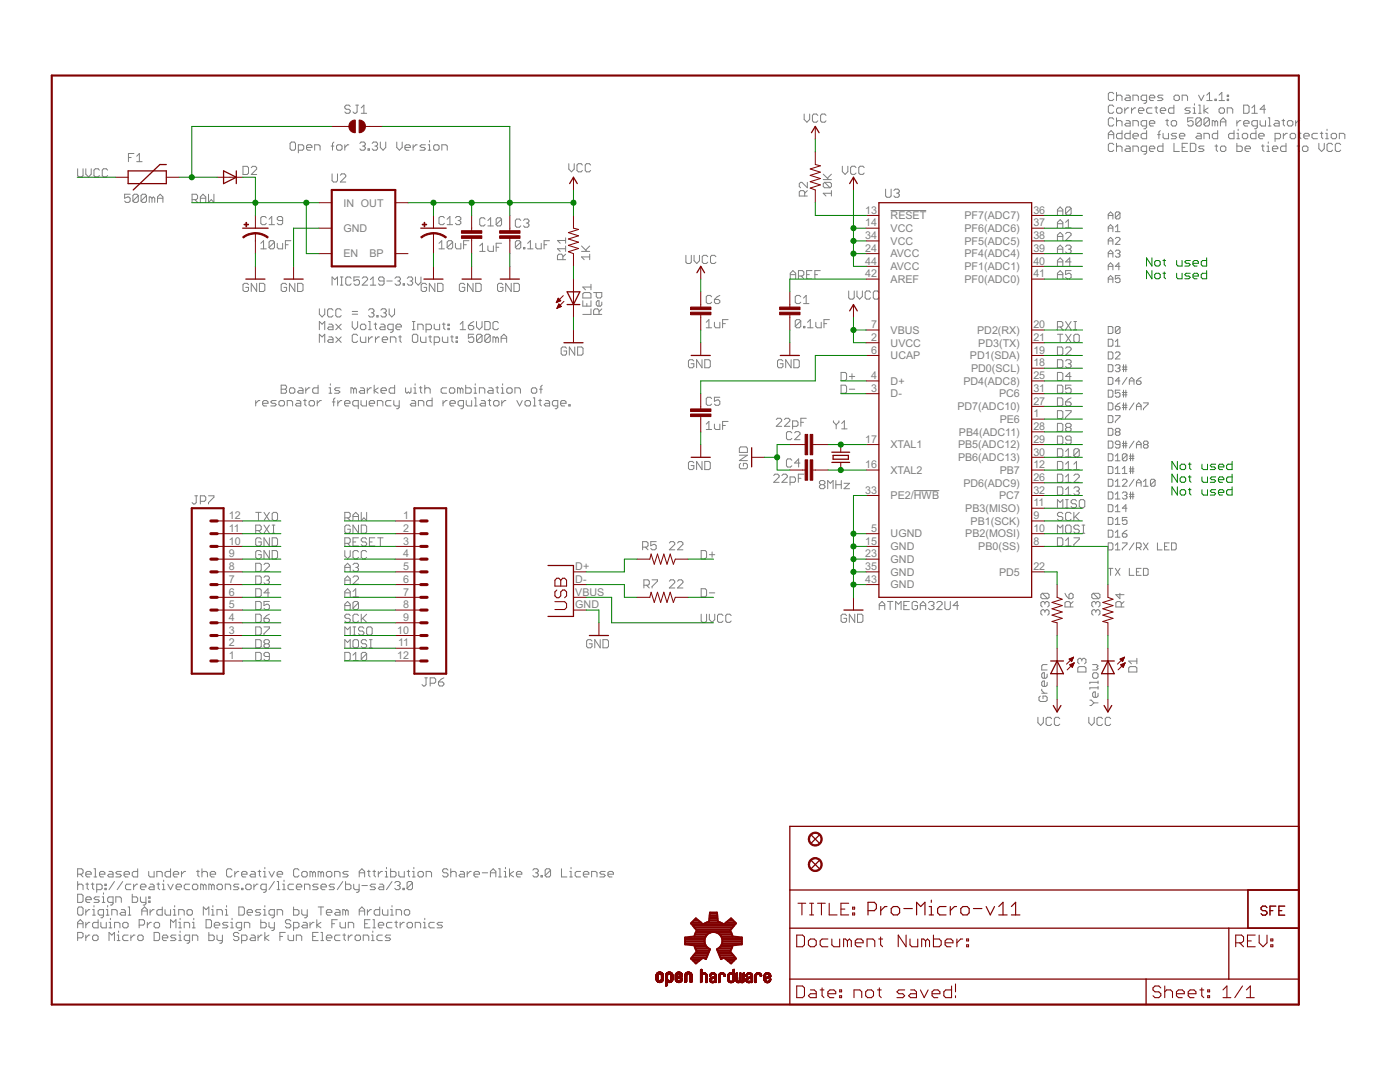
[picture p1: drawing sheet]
<svg xmlns="http://www.w3.org/2000/svg" width="279mm" height="216mm" viewBox="0 0 279 216" stroke-linecap="round" stroke-linejoin="round" font-family="sans-serif">
<defs><g id="words">
<g font-size="2.4" fill="#808080">
<text x="68.5" y="41.2">IN OUT</text>
<text x="68.5" y="46.3">GND</text>
<text x="172.7" y="42.6">13</text>
<text x="172.7" y="45.2">14</text>
<text x="172.7" y="47.7">34</text>
<text x="177.7" y="43.8">RESET</text>
<text x="177.7" y="46.3">VCC</text>
<text x="192.5" y="46.3">PF6(ADC6)</text>
<text x="192.5" y="43.8">PF7(ADC7)</text>
<text x="206.2" y="47.7">38</text>
<text x="206.2" y="45.2">37</text>
<text x="206.2" y="42.6">36</text>
<text x="68.5" y="51.4">EN</text>
<text x="73.7" y="51.4">BP</text>
<text x="172.7" y="50.3">24</text>
<text x="172.7" y="52.8">44</text>
<text x="177.7" y="51.4">AVCC</text>
<text x="177.7" y="53.9">AVCC</text>
<text x="177.7" y="48.8">VCC</text>
<text x="192.5" y="53.9">PF1(ADC1)</text>
<text x="192.5" y="51.4">PF4(ADC4)</text>
<text x="192.5" y="48.8">PF5(ADC5)</text>
<text x="206.2" y="52.8">40</text>
<text x="206.2" y="50.3">39</text>
<text x="172.7" y="55.3">42</text>
<text x="177.7" y="56.5">AREF</text>
<text x="192.5" y="56.5">PF0(ADC0)</text>
<text x="206.2" y="55.3">41</text>
<text x="173.9" y="65.5">7</text>
<text x="206.2" y="65.5">20</text>
<text x="173.9" y="70.6">6</text>
<text x="173.9" y="68">2</text>
<text x="177.7" y="71.7">UCAP</text>
<text x="177.7" y="69.2">UVCC</text>
<text x="177.7" y="66.6">VBUS</text>
<text x="193.6" y="71.7">PD1(SDA)</text>
<text x="195" y="66.6">PD2(RX)</text>
<text x="195.2" y="69.2">PD3(TX)</text>
<text x="206.2" y="70.6">19</text>
<text x="206.2" y="68">21</text>
<text x="173.9" y="75.7">4</text>
<text x="177.7" y="76.8">D+</text>
<text x="192.3" y="76.8">PD4(ADC8)</text>
<text x="193.8" y="74.2">PD0(SCL)</text>
<text x="206.2" y="73.1">18</text>
<text x="206.2" y="75.7">25</text>
<text x="173.9" y="78.2">3</text>
<text x="177.7" y="79.3">D-</text>
<text x="191.1" y="81.9">PD7(ADC10)</text>
<text x="199.4" y="79.3">PC6</text>
<text x="206.2" y="78.2">31</text>
<text x="206.2" y="80.7">27</text>
<text x="206.2" y="83.3">1</text>
<text x="172.7" y="88.4">17</text>
<text x="177.7" y="89.5">XTAL1</text>
<text x="191.2" y="89.5">PB5(ADC12)</text>
<text x="191.4" y="86.9">PB4(ADC11)</text>
<text x="199.5" y="84.4">PE6</text>
<text x="206.2" y="85.8">28</text>
<text x="206.2" y="88.4">29</text>
<text x="172.7" y="93.4">16</text>
<text x="177.7" y="94.5">XTAL2</text>
<text x="191.2" y="92">PB6(ADC13)</text>
<text x="199.5" y="94.5">PB7</text>
<text x="206.2" y="90.9">30</text>
<text x="206.2" y="93.4">12</text>
<text x="206.2" y="96">26</text>
<text x="172.7" y="98.5">33</text>
<text x="177.7" y="99.6">PE2/HWB</text>
<text x="192.3" y="97.1">PD6(ADC9)</text>
<text x="199.4" y="99.6">PC7</text>
<text x="206.2" y="101.1">11</text>
<text x="206.2" y="98.5">32</text>
<text x="45.7" y="106.1">11</text>
<text x="45.7" y="103.6">12</text>
<text x="80.5" y="103.6">1</text>
<text x="80.5" y="106.1">2</text>
<text x="173.9" y="106.1">5</text>
<text x="177.7" y="107.2">UGND</text>
<text x="192.6" y="107.2">PB2(MOSI)</text>
<text x="192.6" y="102.2">PB3(MISO)</text>
<text x="193.7" y="104.7">PB1(SCK)</text>
<text x="206.2" y="103.6">9</text>
<text x="206.2" y="106.1">10</text>
<text x="45.7" y="113.7">8</text>
<text x="45.7" y="111.2">9</text>
<text x="45.7" y="108.7">10</text>
<text x="80.5" y="108.7">3</text>
<text x="80.5" y="111.2">4</text>
<text x="80.5" y="113.7">5</text>
<text x="114.8" y="113.7">D+</text>
<text x="172.7" y="108.7">15</text>
<text x="172.7" y="111.2">23</text>
<text x="172.7" y="113.7">35</text>
<text x="177.7" y="109.8">GND</text>
<text x="177.7" y="112.3">GND</text>
<text x="195.2" y="109.8">PB0(SS)</text>
<text x="206.2" y="108.7">8</text>
<text x="206.2" y="113.7">22</text>
<text x="45.7" y="118.8">6</text>
<text x="45.7" y="116.3">7</text>
<text x="80.5" y="116.3">6</text>
<text x="80.5" y="118.8">7</text>
<text x="114.8" y="116.3">D-</text>
<text x="114.8" y="118.8">VBUS</text>
<text x="172.7" y="116.3">43</text>
<text x="177.7" y="114.9">GND</text>
<text x="177.7" y="117.4">GND</text>
<text x="199.4" y="114.9">PD5</text>
<text x="45.7" y="123.9">4</text>
<text x="45.7" y="121.4">5</text>
<text x="80.5" y="121.4">8</text>
<text x="80.5" y="123.9">9</text>
<text x="114.8" y="121.4">GND</text>
<text x="45.7" y="131.5">1</text>
<text x="45.7" y="129">2</text>
<text x="45.7" y="126.4">3</text>
<text x="79.3" y="126.4">10</text>
<text x="79.3" y="131.5">12</text>
<text x="79.4" y="129">11</text>
</g>
</g></defs>
<g fill="none" stroke="#808080" stroke-width=".2">
<path d="M222.3 18.7l-.3-.3h-.5l-.3 .3v1.1l.3 .3h.5l.3-.3M222.8 19.3l.3-.3h.5l.3 .3v.8M222.8 18.4v1.7M224.7 19h.6l.3 .3v.8h-.9l-.2-.3 .2-.3h.9M229.4 19.5h1.1v-.2l-.3-.3h-.5l-.3 .3v.5l.3 .3h.5M232.1 19h-.8l-.3 .3 .3 .2h.5l.3 .3-.3 .3h-.8M234.3 19.3l.3-.3h.5l.3 .3v.5l-.3 .3h-.5l-.3-.3zM239.2 19l.5 1.1 .6-1.1M240.8 19l.6-.6v1.7M242.5 19.8h.2v.3h-.2zM243.3 19l.5-.6v1.7M244.9 19.8h.3v.3h-.3z"/>
<path d="M244.9 19h.3v.3h-.3zM15.5 33.7v1.3l.2 .3h.6l.3-.3v-1.3M17.1 33.7v1.1l.6 .5 .5-.5v-1.1M19.8 34l-.2-.3h-.6l-.2 .3v1l.2 .3h.6l.2-.3M21.5 34l-.3-.3h-.5l-.3 .3v1l.3 .3h.5l.3-.3M25.6 31.4h.6M26 38.8h-1.1v.8l.5-.3h.3l.3 .3v.5l-.3 .3h-.6l-.2-.3M26.7 30.6h-1.1v1.7M27.3 31.2l.5-.6v1.7M27.3 32.3h1.1M27.6 39l-.3-.2h-.5l-.3 .2v1.1M27.6 39v1.1l-.3 .3h-.5l-.3-.3"/>
<path d="M27.6 39l-1.1 1.1M29.2 39l-.2-.2h-.6l-.2 .2v1.1M29.2 39v1.1l-.2 .3h-.6l-.2-.3M29.2 39l-1 1.1M30.3 39.6l-.2-.3h-.3v1.1M30.3 39.6v.8M30.3 39.6l.3-.3 .3 .3v.8M31.4 39.6h1.1M38.3 39.8h.9l.2-.2v-.6l-.2-.2h-.9v1.6M38.9 39.8l.5 .6M40 39.6h1.1M41.6 38.8v1.6l.6-.6 .5 .6v-1.6"/>
<path d="M48.5 33.2h.8l.3 .3v1l-.3 .3h-.8zM50.1 33.5l.3-.3h.5l.3 .3v.2l-1.1 1.1h1.1M58.2 28.3h.5l.3 .3v1.1l-.3 .3h-.5l-.3-.3v-1.1zM59.5 30h.8l.3-.3v-.6l-.3-.2h-.8v1.6M61.2 29.4h1.1v-.3l-.3-.2h-.6l-.2 .2v.6l.2 .3h.6M62.8 30v-1.1h.8l.3 .2v.9M66.1 29.1h.5M66.3 34.7v1.3l.2 .3h.6l.3-.3v-1.3M66.6 28.3l-.2 .3v1.4M67.2 29.1l.2-.2h.6l.3 .2v.6l-.3 .3h-.6l-.2-.3zM67.9 35l.3-.3h.5l.3 .3v.2l-1.1 1.1h1.1M68.8 28.9v1.1"/>
<path d="M69.6 28.9h-.3l-.5 .5M69.9 21.3l-.3-.3h-.5l-.3 .3v.2l.3 .3h.5l.3 .3v.2l-.3 .3h-.5l-.3-.3M71 21h.5M71.3 21v1.3l-.3 .3h-.3l-.3-.3M71.8 28.6l.3-.3h.5l.3 .3v.3l-.3 .2M72.1 22.6h1.1M72.1 21.5l.5-.5v1.6M72.3 29.1h.3M72.6 29.1l.3 .3v.3l-.3 .3h-.5l-.3-.3M73.4 29.7h.3v.3h-.3zM74.3 28.6l.2-.3h.6l.3 .3v.3l-.3 .2M74.8 29.1h.3"/>
<path d="M75.1 29.1l.3 .3v.3l-.3 .3h-.6l-.2-.3M75.9 28.3v1.1l.6 .6 .5-.6v-1.1M79.2 28.3v1.1l.5 .6 .6-.6v-1.1M80.8 29.4h1.1v-.3l-.3-.2h-.5l-.3 .2v.6l.3 .3h.5M82.4 28.9v1.1M83.3 28.9h-.3l-.6 .5M84.9 28.9h-.8l-.3 .2 .3 .3h.5l.3 .3-.3 .3h-.8M85.4 30h.6M85.4 28.9h.3v1.1M85.7 28.1v.2M86.6 29.1l.2-.2h.6l.2 .2v.6l-.2 .3h-.6l-.2-.3zM88.2 30v-1.1h.8l.3 .2v.9"/>
<path d="M113.5 32.7v1l.5 .6 .6-.6v-1M116.2 32.9l-.2-.2h-.6l-.3 .2v1.1l.3 .3h.6l.2-.3M117.9 32.9l-.3-.2h-.5l-.3 .2v1.1l.3 .3h.5l.3-.3M160.5 22.8v1l.5 .6 .6-.6v-1M160.6 39.1v-.8l-.3-.3h-.5l-.3 .3v.8h1.6M161.1 36.4v1.1l-1.1-1.1h-.2l-.3 .3v.5l.3 .3M161.1 38l-.5 .6M163.2 23l-.3-.2h-.5l-.3 .2v1.1l.3 .3h.5l.3-.3M164.3 35.8h1.6M164.3 34.8l1.1 1M164.6 36.4h1.1l.2 .3v.5l-.2 .3M164.6 36.4l-.3 .3v.5l.3 .3h1.1"/>
<path d="M164.6 36.4l1.1 1.1M164.8 23l-.2-.2h-.6l-.2 .2v1.1l.2 .3h.6l.2-.3M165.9 38.6h-1.6l.5 .5M165.9 38v1.1M165.9 34.8l-.8 .8M168.1 33.2v1l.6 .6 .5-.6v-1M170.8 33.4l-.2-.2h-.6l-.2 .2v1.1l.2 .3h.6l.2-.3M172.5 33.4l-.3-.2h-.5l-.3 .2v1.1l.3 .3h.5l.3-.3M176.7 37.7v1.4l.3 .3h.6l.2-.3v-1.4M178.4 38l.3-.3h.5l.3 .3v.3l-.3 .2M178.9 38.5h.3M179.2 38.5l.3 .3v.3l-.3 .3h-.5l-.3-.3"/>
<path d="M221.2 27.7v-1.1l.5-.5 .6 .5v1.1M221.2 26.9h1.1M222.3 21.3l-.3-.3h-.5l-.3 .3v1l.3 .3h.5l.3-.3M222.3 23.8l-.3-.3h-.5l-.3 .3v1.1l.3 .2h.5l.3-.2M222.3 28.9l-.3-.3h-.5l-.3 .3v1.1l.3 .2h.5l.3-.2M222.8 21.8l.3-.3h.5l.3 .3v.5l-.3 .3h-.5l-.3-.3zM222.8 23.5v1.6M222.8 28.6v1.6M222.8 24.3l.3-.2h.5l.3 .2v.8M222.8 29.4l.3-.3h.5l.3 .3v.8M223.9 26.1v1.6h-.8l-.3-.3v-.5l.3-.3h.8M224.5 21.5v1.1"/>
<path d="M224.7 24.1h.6l.3 .2v.8h-.9l-.2-.2 .2-.3h.9M224.7 29.1h.6l.3 .3v.8h-.9l-.2-.2 .2-.3h.9M225.3 21.5h-.3l-.5 .6M225.6 26.1v1.6h-.9l-.2-.3v-.5l.2-.3h.9M225.8 21.5v1.1M226.1 20.1v-1.1h.8l.3 .3v.8M226.1 25.1v-1h.8l.3 .2v.8M226.1 27.1h1.1v-.2l-.3-.3h-.5l-.3 .3v.5l.3 .3h.5M226.1 30.2v-1.1h.8l.3 .3v.8M226.7 21.5h-.3l-.6 .6M227.2 22.1h1.1v-.3l-.3-.3h-.5l-.3 .3v.5l.3 .3h.5M228.8 20.1h-.8l-.3-.3v-.5l.3-.3h.8v1.3l-.2 .3h-.3"/>
<path d="M228.8 25.1h-.8l-.3-.2v-.6l.3-.2h.8v1.3l-.2 .3h-.3M228.8 26.1v1.6h-.8l-.3-.3v-.5l.3-.3h.8M228.8 30.2h-.8l-.3-.2v-.6l.3-.3h.8v1.4l-.2 .3h-.3M229.4 24.6h1.1v-.3l-.3-.2h-.5l-.3 .2v.6l.3 .2h.5M229.4 29.7h1.1v-.3l-.3-.3h-.5l-.3 .3v.6l.3 .2h.5M229.9 21.5h-.8l-.3 .3v.5l.3 .3h.8M230.5 21.5h.5M230.7 21.3v1l.3 .3M231 26.9h.6M231.6 22.1h1v-.3l-.2-.3h-.6l-.2 .3v.5l.2 .3h.6M231.6 26.1l-.3 .2v1.4M232.1 28.6v1.6h-.8l-.3-.2v-.6l.3-.3h.8"/>
<path d="M232.1 26.6v.8l.3 .3h.8v-1.1M232.6 24.1h.6M232.9 23.8v1.1l.3 .2M233.7 24.3l.3-.2h.5l.3 .2v.6l-.3 .2h-.5l-.3-.2zM234.3 21v1.6h-.8l-.3-.3v-.5l.3-.3h.8M234.3 28.6v1.6h1.1M234.8 26.6h-.8l-.3 .3 .3 .2h.5l.3 .3-.3 .3h-.8M235.4 27.1h1.1v-.2l-.3-.3h-.6l-.2 .3v.5l.2 .3h.6M235.9 20.1v-1.1h.8l.3 .3v.8M235.9 29.4h.6M237 28.6h-1.1v1.6h1.1M237.6 21.5h-.9l-.2 .3 .2 .3h.6l.3 .2-.3 .3h-.8"/>
<path d="M237.6 28.6h.8l.3 .3v1.1l-.3 .2h-.8zM238.1 22.6h.6M238.1 21.5h.3v1.1M238.1 23.5h-1.1v.8l.6-.2h.2l.3 .2v.6l-.3 .2h-.5l-.3-.2M238.4 20.7v.3M238.9 26.6h.6l.2 .3v.8h-.8l-.2-.3 .2-.3h.8M239.2 21h.3v1.6M239.2 22.6h.5M239.7 23.8l-.2-.3h-.6l-.2 .3v1.1M239.7 23.8v1.1l-.2 .2h-.6l-.2-.2M239.7 23.8l-1 1.1M240.3 27.7v-1.1h.8l.3 .3v.8"/>
<path d="M240.3 21v1.6M240.3 29.1h-.8l-.3 .3 .3 .3h.5l.3 .3-.3 .2h-.8M240.8 20.1h1.1M241.1 21.5l-.8 .6 .8 .5M241.4 23.8v1.1l-.3 .2h-.5l-.3-.2M241.4 23.8l-.3-.3h-.5l-.3 .3v1.1M241.4 23.8l-1.1 1.1M242.5 24.3v.8M242.5 24.3l-.3-.2h-.3v1M242.5 24.3l.2-.2 .3 .2v.8M242.5 29.1h.5M242.7 28.9v1.1l.3 .2"/>
<path d="M243 26.1v1.6h-.8l-.3-.3v-.5l.3-.3h.8M243.3 20.1h1.1M243.3 21.8l.3-.3h.5l.3 .3v.5l-.3 .3h-.5l-.3-.3zM243.6 25.1v-1l.5-.6 .5 .6v1M243.6 29.4l.2-.3h.6l.2 .3v.6l-.2 .2h-.6l-.2-.2zM243.6 24.3h1M244.9 22.6v-1.1h.8l.3 .3v.8M246.3 26.1v1.6h-.8l-.3-.3v-.5l.3-.3h.8M246.8 24.1v1M246.8 28.6v1.6h.8l.3-.2v-.6l-.3-.3h-.8M246.8 27.7h.6M246.8 26.6h.3v1.1"/>
<path d="M247.1 25.8v.3M247.6 24.1h-.2l-.6 .5M247.9 26.9l.3-.3h.6l.2 .3v.5l-.2 .3h-.6l-.3-.3zM248.2 21h.8l.3 .3v1l-.3 .3h-.8zM248.2 24.6h1.1v-.3l-.3-.2h-.5l-.3 .2v.6l.3 .2h.5M248.5 29.7h1.1v-.3l-.3-.3h-.5l-.3 .3v.6l.3 .2h.5M249.8 22.6h1.1M249.8 21.5l.6-.5v1.6M250.7 26.1v1.6h-.9l-.2-.3v-.5l.2-.3h.9M250.9 25.1h-.8l-.3-.2v-.6l.3-.2h.8v1.3l-.2 .3h-.3M251.2 27.1h1.1v-.2l-.3-.3h-.5l-.3 .3v.5l.3 .3h.5M251.5 24.1v.8l.3 .2h.8v-1"/>
<path d="M251.8 29.1h.5M252 28.9v1.1l.3 .2M252.6 21.8h-1.1l.8-.8v1.6M252.8 30.2h.6M252.8 29.1h.3v1.1M253.1 23.5h.3v1.6M253.1 25.1h.6M253.1 28.3v.3M253.9 29.7h1.1v-.3l-.3-.3h-.5l-.3 .3v.6l.3 .2h.5M254.5 24.1h.5l.3 .2v.8h-.8l-.3-.2 .3-.3h.8M254.5 27.7h.8l.3-.3v-.5l-.3-.3h-.8v1.6M255.8 24.1h.6"/>
<path d="M256.1 23.8v1.1l.3 .2M256.1 26.6v1.1M256.6 28.6v1.6h-.8l-.2-.2v-.6l.2-.3h.8M256.9 24.3l.3-.2h.5l.3 .2v.6l-.3 .2h-.5l-.3-.2zM256.9 26.6h-.3l-.5 .5M257.5 26.9l.2-.3h.6l.3 .3v.5l-.3 .3h-.6l-.2-.3zM258.6 24.1v1M258.8 29.1h.6M259.1 26.6h.6M259.1 28.9v1.1l.3 .2M259.4 24.1h-.3l-.5 .5M259.4 26.3v1.1l.3 .3"/>
<path d="M259.9 29.4l.3-.3h.6l.2 .3v.6l-.2 .2h-.6l-.3-.2zM260.2 27.1h1.1v-.2l-.3-.3h-.5l-.3 .3v.5l.3 .3h.5M262.9 26.6h-.8l-.3 .3v.5l.3 .3h.8M263.2 28.6v1.1l.6 .5 .5-.5v-1.1M263.5 26.6h.5M263.8 26.3v1.1l.2 .3M264.6 27.7h.5M264.6 26.6h.2v1.1M264.8 25.8v.3M265.7 26.9l.2-.3h.6l.2 .3v.5l-.2 .3h-.6l-.2-.3zM265.9 28.9l-.2-.3h-.6l-.3 .3v1.1l.3 .2h.6l.2-.2M267.3 27.7v-1.1h.8l.3 .3v.8"/>
<path d="M267.6 28.9l-.3-.3h-.6l-.2 .3v1.1l.2 .2h.6l.3-.2M31.4 40.4v-1.1l.6-.5 .5 .5v1.1M40 40.4v-1.1l.5-.5 .6 .5v1.1M49.6 56.8l-.3-.3h-.5l-.3 .3v1.1l.3 .3h.5l.3-.3v-.6h-.6M51.2 56.5v1.7l-1.1-1.7v1.7M51.8 56.5h.8l.3 .3v1.1l-.3 .3h-.8zM52 49.7h1.1M52 48.6l.6-.6v1.7M53.1 43.5l-.2-.3h-.6l-.3 .3v1.1l.3 .2h.6l.2-.2M53.7 44.8h1.1M53.7 43.8l.5-.6v1.6M54.8 48.3v1.1l-.3 .3h-.5l-.3-.3"/>
<path d="M54.8 48.3l-.3-.3h-.5l-.3 .3v1.1M54.8 48.3l-1.1 1.1M55.3 48.6v.8l.3 .3h.8v-1.1M56.4 44h-.8l-.3-.2v-.3l.3-.3h.5l.3 .3v1.1l-.3 .2h-.5l-.3-.2M57 48.8h.5M57.2 56.8l-.3-.3h-.5l-.3 .3v1.1l.3 .3h.5l.3-.3v-.6h-.5M58.1 48h-1.1v1.7M58.8 56.5v1.7l-1-1.7v1.7M59.4 56.5h.8l.3 .3v1.1l-.3 .3h-.8zM66.3 56.9v-1.6l.5 .5 .6-.5v1.6M67.9 56.9h.6M67.9 55.3h.6"/>
<path d="M68.2 55.3v1.6M70.1 55.5l-.3-.2h-.5l-.3 .2v1.1l.3 .3h.5l.3-.3M71.7 55.3h-1.1v.8l.6-.3h.3l.2 .3v.5l-.2 .3h-.6l-.3-.3M72.3 55.5l.3-.2h.5l.3 .2v.3l-1.1 1.1h1.1M73.9 56.9h1.1M73.9 55.8l.6-.5v1.6M76.6 56.1h-.8l-.3-.3v-.3l.3-.2h.6l.2 .2v1.1l-.2 .3h-.6l-.3-.3M77.2 56.1h1.1M78.8 55.5l.3-.2h.6l.2 .2v.3l-.2 .3M79.4 56.1h.3M79.7 56.1l.2 .2v.3l-.2 .3h-.6l-.3-.3M80.5 56.6h.2v.3h-.2z"/>
<path d="M81.3 55.5l.3-.2h.5l.3 .2v.3l-.3 .3M81.8 56.1h.3M82.1 56.1l.3 .2v.3l-.3 .3h-.5l-.3-.3M82.9 55.3v1l.6 .6 .5-.6v-1M85.1 56.8l-.2-.3h-.6l-.2 .3v1.1l.2 .3h.6l.2-.3v-.6h-.5M86.8 56.5v1.7l-1.1-1.7v1.7M87.3 56.5h.8l.3 .3v1.1l-.3 .3h-.8zM87.6 48.6l.6-.6v1.7M87.6 49.7h1.1M88.7 43.5l-.3-.3h-.5l-.3 .3v1.1l.3 .2h.5l.3-.2M89.2 43.8l.6-.6v1.6M89.2 44.8h1.1"/>
<path d="M90.3 48.3v1.1l-.2 .3h-.6l-.3-.3M90.3 48.3l-.2-.3h-.6l-.3 .3v1.1M90.3 48.3l-1.1 1.1M90.9 48.6v.8l.3 .3h.8v-1.1M90.9 43.5l.3-.3h.5l.3 .3v.3l-.3 .2M91.4 44h.3M91.7 44l.3 .3v.3l-.3 .2h-.5l-.3-.2M92.5 48.8h.6M92.8 56.8l-.3-.3h-.6l-.2 .3v1.1l.2 .3h.6l.3-.3v-.6h-.6M93.6 48h-1.1v1.7M94.4 56.5v1.7l-1.1-1.7v1.7M95 56.5h.8l.2 .3v1.1l-.2 .3h-.8z"/>
<path d="M95.7 49.1l.6-.6v1.7M95.7 50.2h1.1M96.8 43.7l-.3-.2h-.5l-.3 .2v1.1l.3 .3h.5l.3-.3M97.4 49.1v.8l.2 .3h.9v-1.1M97.4 45.1h1.1M97.4 44l.5-.5v1.6M99 49.3h.5M100.1 43.7l-.3-.2h-.5l-.3 .2v1.1M100.1 48.5h-1.1v1.7M100.1 43.7v1.1l-.3 .3h-.5l-.3-.3M100.1 43.7l-1.1 1.1M100.4 56.8l-.3-.3h-.5l-.3 .3v1.1l.3 .3h.5l.3-.3v-.6h-.6"/>
<path d="M102 56.5v1.7l-1.1-1.7v1.7M102.6 56.5h.8l.3 .3v1.1l-.3 .3h-.8zM103.9 48.3v1.1l-.2 .3h-.6l-.3-.3M103.9 48.3l-.2-.3h-.6l-.3 .3v1.1M103.9 44l-.2-.3h-.6l-.3 .3v1.1l.3 .2h.6l.2-.2M103.9 48.3l-1.1 1.1M104.5 49.4h.3v.3h-.3zM104.5 44l.3-.3h.5l.3 .3v.2l-.3 .3M105 44.5h.3M105.3 48.6l.6-.6v1.7M105.3 49.7h1.1M105.3 44.5l.3 .3v.3l-.3 .2h-.5l-.3-.2"/>
<path d="M106.9 48.6v.8l.3 .3h.8v-1.1M108.6 48.8h.5M109.7 48h-1.1v1.7M112.3 51.8v-.8l-.2-.3h-.6l-.2 .3v.8h1.6M112.9 49.6h-1.6l.5 .6M112.9 50.7l-.6 .6M112.9 47.5v1M112.9 49.1v1.1M112.9 48h-1.6l.5 .5M116.1 50.2h1.6M116.1 49.1l1 1.1M116.3 58.6l.3-.2h1.1l.2 .2v.9h-1.6z"/>
<path d="M117.7 51.3h-1.6l.5 .5M117.7 50.7v1.1M117.7 49.1l-.8 .8M117.9 56.7v1.1M117.9 57.3h-1.6l.5 .5M118.5 58.4h1.6v.8l-.3 .3h-.5l-.3-.3v-.8M136.9 50.9v1.4l.2 .3h.6l.3-.3v-1.4M138.5 50.9v1.1l.6 .6 .5-.6v-1.1M141.2 51.2l-.2-.3h-.6l-.3 .3v1.1l.3 .3h.6l.2-.3M142 59.2l-.2-.3h-.6l-.3 .3v1.1l.3 .3h.6l.2-.3M142.6 59.8h.8l.3 .2v.3l-.3 .3h-.5l-.3-.3zM142.9 51.2l-.3-.3h-.6l-.2 .3v1.1l.2 .3h.6l.3-.3"/>
<path d="M143.7 58.9l-1.1 .9M157.7 55.6v-1.1l.5-.5 .6 .5v1.1M157.7 54.8h1.1M159.3 55.1h.8l.3-.3v-.5l-.3-.3h-.8v1.6M159.8 59.2l-.3-.3h-.5l-.3 .3v1.1l.3 .3h.5l.3-.3M159.9 55.1l.5 .5M160.4 59.5l.5-.6v1.7M161 54.8h.5M162.1 54h-1.1v1.6h1.1M162.6 54.8h.6M163.7 54h-1.1v1.6M169.4 58.1v1.3l.3 .3h.5l.3-.3v-1.3"/>
<path d="M171 58.1v1l.6 .6 .5-.6v-1M173.7 58.3l-.2-.2h-.6l-.2 .2v1.1l.2 .3h.6l.2-.3M175.4 58.3l-.3-.2h-.5l-.3 .2v1.1l.3 .3h.5l.3-.3M177.7 42h7.1M211 54.8h1.1M211 42.9v-1.1l.6-.5 .5 .5v1.1M211 45.5v-1.1l.6-.6 .5 .6v1.1M211 48v-1.1l.6-.5 .5 .5v1.1M211 50.5v-1.1l.6-.5 .5 .5v1.1M211 53.1v-1.1l.6-.5 .5 .5v1.1M211 55.6v-1.1l.6-.5 .5 .5v1.1M211 52.3h1.1"/>
<path d="M211 49.7h1.1M211 47.2h1.1M211 44.6h1.1M211 42.1h1.1M212.7 49.2l.2-.3h.6l.3 .3v.2l-.3 .3M212.7 46.7l.2-.3h.6l.3 .3v.2l-1.1 1.1h1.1M212.7 44.4l.5-.6v1.7M212.7 45.5h1.1M213.2 49.7h.3M213.5 49.7l.3 .3v.3l-.3 .2h-.6l-.2-.2M213.8 41.6l-.3-.3h-.6l-.2 .3v1.1M213.8 41.6v1.1l-.3 .2h-.6l-.2-.2"/>
<path d="M213.8 54h-1.1v.8l.5-.3h.3l.3 .3v.6l-.3 .2h-.6l-.2-.2M213.8 52.3h-1.1l.8-.8v1.6M213.8 41.6l-1.1 1.1M221.2 43.7v-.9l.4-.5 .5 .5v.9M221.2 46.2v-.9l.4-.5 .5 .5v.9M221.2 48.8v-1l.4-.4 .5 .4v1M221.2 51.3v-.9l.4-.5 .5 .5v.9M221.2 53.8v-.9l.4-.4 .5 .4v.9M221.2 56.4v-.9l.4-.5 .5 .5v.9M221.2 48.1h.9M221.2 43h.9M221.2 45.5h.9"/>
<path d="M221.2 50.6h.9M221.2 53.1h.9M221.2 55.7h.9M222.6 47.6l.2-.2h.5l.2 .2v.2l-.9 1h.9M222.6 50.1l.2-.2h.5l.2 .2v.3l-.2 .2M222.6 45.3l.5-.5v1.4M222.6 46.2h.9M223.1 50.6h.2M223.3 50.6l.2 .2v.3l-.2 .2h-.5l-.2-.2M223.5 42.5l-.2-.2h-.5l-.2 .2v1M223.5 42.5l-.9 1M223.5 42.5v1l-.2 .2h-.5l-.2-.2"/>
<path d="M223.5 55h-.9v.7l.7-.2 .2 .2v.5l-.2 .2h-.5l-.2-.2M223.5 53.1h-.9l.7-.6v1.3M51 79.9v1.1M51.9 79.9h-.3l-.6 .6M55.1 79.9h-.8l-.3 .3 .3 .3h.6l.2 .3-.2 .2h-.9M55.9 79.9h.6l.3 .3v.6l-.3 .2h-.6l-.2-.2v-.6zM56.1 76.9h.8l.3 .2v.3l-.3 .3 .3 .2v.3l-.3 .3h-.8zM56.1 77.7h.8M58 77.4h.6l.2 .3v.5l-.2 .3h-.6l-.2-.3v-.5zM59.2 79.9h.6l.2 .3v.8h-.8l-.3-.2 .3-.3h.8M59.7 77.4h.5l.3 .3v.8h-.8l-.3-.3 .3-.3h.8M60.6 79.9h.5"/>
<path d="M60.9 79.7v1.1l.2 .2M61 77.4v1.1M61.8 77.4h-.2l-.6 .5M62 79.9h.5l.3 .3v.6l-.3 .2h-.5l-.3-.2v-.6zM63.3 79.9v1.1M63.5 76.9v1.6h-.8l-.3-.3v-.5l.3-.3h.8M63.7 61.6v1.1l.6 .5 .5-.5v-1.1M63.7 65.8v-1.6l.6 .5 .5-.5v1.6M63.7 68.3v-1.6l.6 .5 .5-.5v1.6M64.1 79.9h-.2l-.6 .6M65.6 64.7h.6l.3 .3v.8h-.9l-.2-.3 .2-.3h.9M65.6 67.2h.6l.3 .3v.8h-.9l-.2-.2 .2-.3h.9"/>
<path d="M65.7 78.5h.5M65.7 77.4h.2v1.1M65.9 76.6v.3M66.5 61.9l-.3-.3h-.6l-.2 .3v1.1l.2 .2h.6l.3-.2M66.9 79.4l-.3 .3v1.3M67 64.7l1.1 1.1M67 67.2l1.1 1.1M67.4 79.9v1.1M67.8 77.4h-.8l-.2 .3 .2 .2h.6l.2 .3-.2 .3h-.8M68.1 64.7l-1.1 1.1M68.1 67.2l-1.1 1.1M68.1 61.9l-.3-.3h-.5l-.3 .3v1.1l.3 .2h.5l.3-.2"/>
<path d="M68.2 79.9h-.3l-.5 .6M70.3 64.2v1l.5 .6 .6-.6v-1M70.3 62.7h1.1M70.3 62.1h1.1M70.6 77.7l-.3-.3h-.3v1.1M70.6 77.7v.8M70.6 77.7l.2-.3 .3 .3v.8M71.4 67l-.3-.3h-.6l-.2 .3v1.1l.2 .2h.6l.3-.2M71.9 67.2v.9l.3 .2h.8v-1.1M71.9 77.4h.6l.2 .3v.8h-.8l-.2-.3 .2-.3h.8M72.1 79.9v.9l.2 .2h.8v-1.1M72.2 64.7h.5l.3 .3v.5l-.3 .3h-.5l-.3-.3v-.5z"/>
<path d="M73.3 77.4v1.1M73.6 65.8h.5M73.6 64.2h.2v1.6M73.6 67.2v1.1M73.6 61.9l.2-.3h.6l.2 .3v.2l-.2 .3M74.1 62.4h.3M74.1 77.4h-.2l-.6 .5M74.4 67.2h-.3l-.5 .6M74.4 62.4l.2 .3v.3l-.2 .2h-.6l-.2-.2M74.7 64.7h.5M74.7 76.9v1.6M74.9 64.4v1.1l.3 .3"/>
<path d="M74.9 67.2v1.1M75.2 63h.3v.2h-.3zM75.5 77.4l-.8 .5 .8 .6M75.7 67.2h-.2l-.6 .6M76 64.7h.6l.2 .3v.8h-.8l-.3-.3 .3-.3h.8M76 61.9l.3-.3h.5l.3 .3v.2l-.3 .3M76 77.9h1.1v-.2l-.2-.3h-.6l-.3 .3v.5l.3 .3h.6M76.3 67.8h1.1v-.3l-.3-.3h-.5l-.3 .3v.6l.3 .2h.5M76.6 62.4h.2M76.8 62.4l.3 .3v.3l-.3 .2h-.5l-.3-.2M77.7 61.6v1.1l.5 .5 .5-.5v-1.1M77.9 68.3v-1.1h.8l.3 .3v.8"/>
<path d="M78 79.9h-.8l-.2 .3v.6l.2 .2h.8M78.5 65.8h-.9l-.2-.3v-.5l.2-.3h.9v1.3l-.3 .3h-.3M78.6 79.9v.9l.3 .2h.8M78.8 76.9v1.6h-.9l-.2-.3v-.5l.2-.3h.9M79 65.2h1.1v-.2l-.3-.3h-.5l-.3 .3v.5l.3 .3h.5M79.6 67.2h.5M79.7 79.9v1.4l-.3 .3h-.3M79.8 67v1.1l.3 .2M80.9 77.4v.8l.3 .3 .3-.3 .3 .3 .2-.3v-.8M82.1 79.9h.6l.3 .3v.8h-.9l-.2-.2 .2-.3h.9M82.3 65.8h.5M82.3 64.2h.5"/>
<path d="M82.3 67l.2-.3h.6l.3 .3v1.1l-.3 .2h-.6l-.2-.2zM82.5 64.2v1.6M82.6 78.5h.5M82.6 77.4h.2v1.1M82.8 76.6v.3M83.4 65.8v-1.1h.8l.3 .3v.8M83.7 77.4h.5M83.9 67.2v.9l.3 .2h.8v-1.1M83.9 77.1v1.1l.3 .3M84.8 77.7l.2-.3h.6l.3 .3v.8M84.8 76.9v1.6M85 65.8h.8l.3-.3v-.5l-.3-.3h-.8v1.6"/>
<path d="M85.6 67.2h.5M85.8 67v1.1l.3 .2M86.2 79.4v1.6h-.8l-.3-.2v-.6l.3-.3h.8M86.7 64.7v.8l.2 .3h.8v-1.1M86.7 68.3h.8l.2-.2v-.6l-.2-.3h-.8v1.7M88.3 64.7h.5M88.3 67.2v.9l.3 .2h.8v-1.1M88.4 79.9v1.1M88.6 64.4v1.1l.2 .3M89.1 77.4h-.8l-.3 .3v.5l.3 .3h.8M89.2 79.9h-.2l-.6 .6M89.4 64.7h.3v.3h-.3z"/>
<path d="M89.4 65.5h.3v.3h-.3zM89.9 67.2h.6M89.9 77.4h.6l.3 .3v.5l-.3 .3h-.6l-.2-.3v-.5zM90.2 67v1.1l.3 .2M91 67.2h.3v.3h-.3zM91 68.1h.3v.2h-.3zM91.8 65.8h1.1M91.8 64.7l.6-.5v1.6M91.9 77.7l-.3-.3h-.3v1.1M91.9 77.7v.8M91.9 77.7l.2-.3 .3 .3v.8M92.9 76.9v1.6h.9l.2-.3v-.5l-.2-.3h-.9"/>
<path d="M93 79.9v.9l.3 .2h.8v-1.1M93.5 65h.8l.3 .2v.3l-.3 .3h-.6l-.2-.3zM94.6 64.2l-1.1 .8M94.6 66.7h-1.1v.8l.5-.3h.3l.3 .3v.6l-.3 .2h-.6l-.2-.2M94.6 78.5h.5M94.6 77.4h.2v1.1M94.7 79.4h.3v1.6M94.8 76.6v.3M95.1 64.2v1l.6 .6 .5-.6v-1M95.7 78.5v-1.1h.8l.3 .3v.8M96.1 79.9h.5l.3 .3v.8h-.8l-.3-.2 .3-.3h.8M96.2 67l-.3-.3h-.5l-.3 .3v1.1"/>
<path d="M96.2 67v1.1l-.3 .2h-.5l-.3-.2M96.2 67l-1.1 1.1M96.8 64.2h.8l.2 .2v1.1l-.2 .3h-.8zM97.4 79.9h.6M97.6 77.4h.5l.3 .3v.8h-.8l-.3-.3 .3-.3h.8M97.7 79.7v1.1l.3 .2M97.8 67l-.2-.3h-.6l-.2 .3v1.1M97.8 67v1.1l-.2 .2h-.6l-.2-.2M97.8 67l-1 1.1M98.8 79.9h.5l.3 .3v.6l-.3 .2h-.5l-.3-.2v-.6zM98.9 67.5l-.2-.3h-.3v1.1M98.9 67.5v.8"/>
<path d="M98.9 67.5l.3-.3 .3 .3v.8M99 77.4h.5M99.2 77.1v1.1l.3 .3M99.5 64.4l-.3-.2h-.5l-.3 .2v1.1l.3 .3h.5l.3-.3M100 67.5h1.1M100 68.3v-1.1l.6-.5 .5 .5v1.1M100 78.5h.6M100 77.4h.3v1.1M100.1 79.9v1.1M100.3 76.6v.3M101 79.9h-.3l-.6 .6M101.4 77.4h.5l.3 .3v.5l-.3 .3h-.5l-.3-.3v-.5z"/>
<path d="M102.8 78.5v-1.1h.8l.3 .3v.8M103.1 79.9l.6 1.1 .5-1.1M105.1 79.9h.5l.3 .3v.6l-.3 .2h-.5l-.3-.2v-.6zM106 77.7l.3-.3h.5l.3 .3v.5l-.3 .3h-.5l-.3-.3zM106.4 79.4h.3v1.6M107.5 79.9h.6M107.7 77.7h.5M107.8 79.7v1.1l.3 .2M108.2 76.9l-.3 .2v1.4M108.9 79.9h.5l.3 .3v.8h-.8l-.3-.2 .3-.3h.8M113.1 69.5l-.3-.3h-.5l-.3 .3v1.1l.3 .3h.5l.3-.3v-.6h-.6M114.7 69.2v1.7l-1.1-1.7v1.7"/>
<path d="M115.3 69.2h.8l.3 .3v1.1l-.3 .3h-.8zM116.3 60v1.1h1.6v-1.1M117.1 60.6v.5M117.9 61.6v1.1h-1.6M119.5 62.7v-.8l-.2-.3h-.6l-.2 .3v.8h1.6M120.1 60.3v.5l-.3 .3h-.5l-.3-.3v-.5l.3-.3h.2v1.1M120.1 61.6l-.6 .6M138.5 72l-.3-.2h-.6l-.2 .2v1.1l.2 .3h.6l.3-.3v-.5h-.6M140.1 71.8v1.6l-1.1-1.6v1.6M140.7 71.8h.8l.3 .2v1.1l-.3 .3h-.8zM140.9 65.4h1.1M140.9 64.3l.6-.5v1.6"/>
<path d="M142 79.5l-.2-.2h-.6l-.3 .2v1.1l.3 .3h.6l.2-.3M142.6 64.3v.8l.3 .3h.8v-1.1M143.7 79.3h-1.1v.8l.5-.3h.3l.3 .3v.5l-.3 .3h-.5l-.3-.3M144.2 64.6h.6M145.3 63.8h-1.1v1.6M156.3 72l-.3-.2h-.6l-.2 .2v1.1l.2 .3h.6l.3-.3v-.5h-.6M157.9 71.8v1.6l-1.1-1.6v1.6M158.4 71.8h.9l.2 .2v1.1l-.2 .3h-.9zM159.8 64.1l-.3-.3h-.5l-.3 .3v1M159.8 64.1v1l-.3 .3h-.5l-.3-.3M159.8 64.1l-1.1 1M160.4 65.1h.2v.3h-.2z"/>
<path d="M160.4 60.6h1M161.2 65.4h1.1M161.2 64.3l.5-.5v1.6M162.8 64.3v.8l.3 .3h.8v-1.1M164.4 64.6h.6M165.5 63.8h-1.1v1.6M167.9 76.9h.8l.3 .2v1.1l-.3 .3h-.8zM167.9 74.3h.8l.3 .3v1.1l-.3 .2h-.8zM169.5 77.7h1.1M169.5 75.1h1.1M170 74.6v1.1M211 65.2h.9l.2-.2v-.6l-.2-.2h-.9v1.6"/>
<path d="M211 66.7h1.1M211 76.9h.9l.2 .2v1.1l-.2 .3h-.9zM211 79.4h.9l.2 .3v1.1l-.2 .2h-.9zM211 69.2h.9l.2 .3v1.1l-.2 .3h-.9zM211 71.8h.9l.2 .2v1.1l-.2 .3h-.9zM211 74.3h.9l.2 .3v1.1l-.2 .2h-.9zM211.6 66.7v1.6M211.6 65.2l.5 .6M212.7 69.5l.2-.3h.6l.3 .3v.3l-1.1 1.1h1.1M212.7 72l.2-.2h.6l.3 .2v.3l-.3 .3M212.7 66.7l1.1 1.6M212.7 64.2l1.1 1.6"/>
<path d="M213.2 72.6h.3M213.5 72.6l.3 .3v.2l-.3 .3h-.6l-.2-.3M213.8 76.9h-1.1v.8l.5-.3h.3l.3 .3v.5l-.3 .3h-.6l-.2-.3M213.8 79.4l-.6 .3-.5 .5M213.8 66.7l-1.1 1.6M213.8 75.1h-1.1l.8-.8v1.6M213.8 64.2l-1.1 1.6M214.3 65.8h.5M214.3 64.2h.5M214.3 67l.3-.3h.5l.3 .3v1.1l-.3 .2h-.5l-.3-.2zM214.6 64.2v1.6M221.2 65.2h.7l.2 .2v.9l-.2 .2h-.7z"/>
<path d="M221.2 67.7h.7l.2 .2v1l-.2 .2h-.7zM221.2 70.2h.7l.2 .3v.9l-.2 .2h-.7zM221.2 72.8h.7l.2 .2v.9l-.2 .3h-.7zM221.2 75.3h.7l.2 .2v1l-.2 .2h-.7zM221.2 77.9h.7l.2 .2v.9l-.2 .2h-.7zM222.6 70.5l.2-.3h.5l.2 .3v.2l-.9 .9h.9M222.6 73l.2-.2h.5l.2 .2v.2l-.2 .3M222.6 68.2l.5-.5v1.4M222.6 69.1h.9M223.1 73.5h.2M223.3 73.5l.2 .2v.2l-.2 .3h-.5l-.2-.3M223.5 65.4l-.9 .9"/>
<path d="M223.5 65.4v.9l-.2 .2h-.5l-.2-.2M223.5 77.9h-.9v.6l.5-.2h.2l.2 .2v.5l-.2 .2h-.5l-.2-.2M223.5 65.4l-.2-.2h-.5l-.2 .2v.9M223.5 76h-.9l.7-.7v1.4M224 78.3h.9M224 78.8h.9M224 73.2h.9M224 73.7h.9M224.2 72.8v1.4M224.2 77.9v1.3M224.7 72.8v1.4M224.7 77.9v1.3"/>
<path d="M224.9 75.3l-.9 1.4M225.4 76h.9M225.4 76.7v-.9l.4-.5 .5 .5v.9M226.8 76h.7l.2 .2v.3l-.2 .2h-.5l-.2-.2zM227.7 75.3l-.9 .7M38.9 98.9h.5M39.2 98.9v1.4l-.3 .3h-.3l-.3-.3M41.6 98.9h1.1v.3l-1.1 1.1v.3M52.4 80.5h1.1v-.3l-.3-.3h-.5l-.3 .3v.6l.3 .2h.5M57.3 81v-1.1h.8l.3 .3v.8M66.3 80.2h.6M68.8 80.5h1v-.3l-.2-.3h-.6l-.2 .3v.6l.2 .2h.6"/>
<path d="M71.5 81h-.8l-.3-.2v-.6l.3-.3h.8v1.7M73.7 80.5h1.1v-.3l-.3-.3h-.5l-.3 .3v.6l.3 .2h.5M75.3 81v-1.1h.8l.3 .3v.8M83.5 81v-1.1h.8l.3 .3v.8M89.8 80.5h1.1v-.3l-.3-.3h-.6l-.2 .3v.6l.2 .2h.6M92.5 81h-.8l-.3-.2v-.6l.3-.3h.8v1.4l-.3 .3h-.3M94.7 81h.5M106.4 81h.6M111.3 81h-.8l-.3-.2v-.6l.3-.3h.8v1.4l-.2 .3h-.3M111.9 80.5h1.1v-.3l-.3-.3h-.6l-.2 .3v.6l.2 .2h.6M113.5 80.8h.3v.2h-.3zM138.5 92.4l-.3-.3h-.6l-.2 .3v1.1l.2 .2h.6l.3-.2v-.6h-.6"/>
<path d="M140.1 92.1v1.6l-1.1-1.6v1.6M140.7 92.1h.8l.3 .3v1.1l-.3 .2h-.8zM140.9 84.6l.6-.5v1.6M140.9 85.7h1.1M142.6 84.6v.8l.3 .3h.8v-1.1M144.2 84.9h.6M145.3 84.1h-1.1v1.6M147.6 90.8h1.6l-1.6 1.1h1.6M147.8 92.5l-.2 .2v.6l.2 .2h1.1l.3-.2v-.6l-.3-.2h-.5v.5M147.8 89.2h1.1l.3 .3v.8h-1.6v-.8zM154.4 94.9l.3-.3h.5l.3 .3v.3l-1.1 1h1.1M154.9 83.7l.3-.2h.5l.3 .2v.3l-1.1 1.1h1.1"/>
<path d="M156 94.9l.3-.3h.5l.3 .3v.3l-1.1 1h1.1M156.5 83.7l.3-.2h.6l.2 .2v.3l-1.1 1.1h1.1M157.7 96.2h.8l.2-.2v-.6l-.2-.2h-.8v1.6M158 86.4l-.2-.3h-.6l-.2 .3v1.1l.2 .2h.6l.2-.2M158 91.8l-.2-.2h-.6l-.2 .2v1.1l.2 .3h.6l.2-.3M158.2 85.1h.8l.3-.3v-.5l-.3-.3h-.8v1.6M158.6 86.4l.3-.3h.5l.3 .3v.3l-1.1 1h1.1M159.3 95.4h.6M159.7 92.4h-1.1l.8-.8v1.6M159.8 84.3h.6M160.4 94.6h-1.1v1.6M160.9 83.5h-1.1v1.6"/>
<path d="M163.8 96.7l-.3-.3v-.2l.3-.3h.6l.2 .3v.2l-.2 .3M163.8 96.7l-.3 .3v.2l.3 .3h.6l.2-.3v-.2l-.2-.3M163.8 96.7h.6M165.2 97.5v-1.6l.5 .5 .6-.5v1.6M166.3 84v.2l.6 .6M166.8 96.7h1.1M166.8 95.9v1.6M166.9 84.8v.8M167.4 84v.2l-.5 .6M167.9 95.9v1.6M168 84.5l.5-.5v1.6M168 85.6h1.1"/>
<path d="M168.4 96.4h1.1l-1.1 1.1h1.1M182.4 97.9h5.1M211 92.1h.9l.2 .3v1.1l-.2 .2h-.9zM211 94.6h.9l.2 .3v1.1l-.2 .2h-.9zM211 81.9h.9l.2 .3v1.1l-.2 .2h-.9zM211 84.5h.9l.2 .2v1.1l-.2 .3h-.9zM211 87h.9l.2 .3v1.1l-.2 .2h-.9zM211 89.5h.9l.2 .3v1.1l-.2 .3h-.9zM211 97.2h.9l.2 .2v1.1l-.2 .3h-.9zM212.7 80.2h.8l.3 .3v.3l-.3 .2h-.6l-.2-.2zM212.7 96.2h1.1M212.7 93.7h1.1"/>
<path d="M212.7 81.9h1.1v.3l-1.1 1.1v.2M212.7 99.7h.5M212.7 90.1l.5-.6v1.7M212.7 92.6l.5-.5v1.6M212.7 95.2l.5-.6v1.6M212.7 97.7l.5-.5v1.6M212.7 91.2h1.1M212.7 98.8h1.1M212.9 85.3l-.2-.3v-.3l.2-.2h.6l.3 .2v.3l-.3 .3M212.9 85.3l-.2 .3v.2l.2 .3h.6l.3-.3v-.2l-.3-.3M212.9 99.7v1.6M212.9 85.3h.6"/>
<path d="M213.8 87.8h-.9l-.2-.3v-.2l.2-.3h.6l.3 .3v1.1l-.3 .2h-.6l-.2-.2M214.3 94.9l.3-.3h.5l.3 .3v.3l-1.1 1h1.1M214.3 93.7h1.1M214.3 92.6l.5-.5v1.6M214.3 97.4l.3-.2h.5l.3 .2v.3l-.3 .3M214.8 100l-.2-.3h-.6l-.2 .3v.2l.2 .3h.6l.2 .3v.2l-.2 .3h-.6l-.2-.3M214.8 98h.3M215.1 98l.3 .3v.2l-.3 .3h-.5l-.3-.3M215.4 89.8l-.3-.3h-.5l-.3 .3v1.1M215.4 100l.3-.3h.5l.3 .3v1l-.3 .3h-.5l-.3-.3zM215.4 89.8v1.1l-.3 .3h-.5l-.3-.3M215.4 89.8l-1.1 1.1"/>
<path d="M221.2 80.4h.7l.2 .2v1l-.2 .2h-.7zM221.2 82.9h.7l.2 .3v.9l-.2 .2h-.7zM221.2 85.5h.7l.2 .2v.9l-.2 .3h-.7zM221.2 88h.7l.2 .2v1l-.2 .2h-.7zM221.2 90.6h.7l.2 .2v.9l-.2 .2h-.7zM221.2 93.1h.7l.2 .2v1l-.2 .2h-.7zM221.2 95.6h.7l.2 .3v.9l-.2 .2h-.7zM221.2 98.2h.7l.2 .2v.9l-.2 .3h-.7zM222.6 81.1h.7l.2 .2v.3l-.2 .2h-.5l-.2-.2zM222.6 82.9h.9v.3l-.9 .9v.2M222.6 91l.5-.4v1.3M222.6 93.6l.5-.5v1.4"/>
<path d="M222.6 96.1l.5-.5v1.4M222.6 98.6l.5-.4v1.4M222.6 91.9h.9M222.6 94.5h.9M222.6 99.6h.9M222.6 97h.9M222.8 86.2l-.2-.3v-.2l.2-.2h.5l.2 .2v.2l-.2 .3M222.8 86.2l-.2 .2v.2l.2 .3h.5l.2-.3v-.2l-.2-.2M222.8 86.2h.5M223.5 88.7h-.7l-.2-.2v-.3l.2-.2h.5l.2 .2v1l-.2 .2h-.5l-.2-.2M223.5 80.4l-.9 .7M224 93.6l.5-.5v1.4"/>
<path d="M224 80.9h.9M224 95.9l.2-.3h.5l.2 .3v.2l-.9 .9h.9M224 98.4l.2-.2h.5l.2 .2v.2l-.2 .3M224 88.5h.9M224 88.9h.9M224 94.5h.9M224 81.3h.9M224.2 80.4v1.4M224.2 88v1.4M224.5 98.9h.2M224.7 98.9l.2 .2v.2l-.2 .3h-.5l-.2-.3M224.7 80.4v1.4"/>
<path d="M224.7 88v1.4M224.9 90.8v.9l-.2 .2h-.5l-.2-.2M224.9 90.8l-.2-.2h-.5l-.2 .2v.9M224.9 90.8l-.9 .9M225.4 93.6h.9M225.4 91h.9M225.4 91.5h.9M225.4 94h.9M225.4 98.6h.9M225.4 99.1h.9M225.6 90.6v1.3M225.6 93.1v1.4"/>
<path d="M225.6 98.2v1.4M226.1 90.6v1.3M226.1 93.1v1.4M226.1 98.2v1.4M226.3 88l-.9 1.4M226.3 95.6l-.9 1.4M226.3 80.4l-.9 1.4M226.8 81.8v-.9l.5-.5 .4 .5v.9M226.8 89.4v-.9l.5-.5 .4 .5v.9M226.8 97v-.9l.5-.5 .4 .5v.9M226.8 88.7h.9M226.8 96.3h.9"/>
<path d="M226.8 81.1h.9M228.2 80.4h.9v.2l-.9 1v.2M228.2 96.1l.5-.5v1.4M228.2 97h.9M228.4 88.7l-.2 .2v.3l.2 .2h.5l.2-.2v-.3l-.2-.2M228.4 88.7l-.2-.2v-.3l.2-.2h.5l.2 .2v.3l-.2 .2M228.4 88.7h.5M230.5 95.9l-.9 .9M230.5 95.9v.9l-.2 .2h-.5l-.2-.2M230.5 95.9l-.2-.3h-.5l-.2 .3v.9M40 100h.8l.3-.2v-.6l-.3-.3h-.8v1.7M51 112.4h.9l.2 .3v1l-.2 .3h-.9z"/>
<path d="M51 105.9h.9l.2-.3v-.5l-.2-.3h-.9v1.6M51 114.9h.9l.2 .3v1.1l-.2 .3h-.9zM51 117.5h.9l.2 .3v1l-.2 .3h-.9zM51 102.2h1.1M51.6 102.2v1.7M51.6 105.9l.5 .5M52.1 110.1l-.2-.2h-.6l-.3 .2v1.1l.3 .3h.6l.2-.3v-.5h-.5M52.1 107.6l-.2-.3h-.6l-.3 .3v1.1l.3 .2h.6l.2-.2v-.6h-.5M52.7 112.7l.2-.3h.6l.3 .3v.2l-1.1 1.1h1.1M52.7 115.2l.2-.3h.6l.3 .3v.3l-.3 .3M52.7 102.2l1.1 1.7M52.7 104.8l1.1 1.6"/>
<path d="M53.2 115.8h.3M53.5 115.8l.3 .2v.3l-.3 .3h-.6l-.2-.3M53.8 118.3h-1.1l.8-.8v1.6M53.8 107.3v1.6l-1.1-1.6v1.6M53.8 109.9v1.6l-1.1-1.6v1.6M53.8 102.2l-1.1 1.7M53.8 104.8l-1.1 1.6M54.3 109.9h.8l.3 .2v1.1l-.3 .3h-.8zM54.3 107.3h.8l.3 .3v1.1l-.3 .2h-.8zM54.3 104.8h.6M54.3 106.4h.6M54.6 102.2h.5l.3 .3v1.1l-.3 .3h-.5l-.3-.3v-1.1z"/>
<path d="M54.6 104.8v1.6M68.8 114v-1.1l.6-.5 .5 .5v1.1M68.8 119.1v-1.1l.6-.5 .5 .5v1.1M68.8 103.3h.8l.3-.2v-.6l-.3-.3h-.8v1.7M68.8 108.4h.8l.3-.3v-.5l-.3-.3h-.8v1.6M68.8 109.9v1.1l.6 .5 .5-.5v-1.1M68.8 116.6v-1.1l.6-.6 .5 .6v1.1M68.8 113.2h1.1M68.8 115.8h1.1M68.8 118.3h1.1M69.4 108.4l.5 .5M69.4 103.3l.5 .6"/>
<path d="M69.9 105.1l-.3-.3h-.5l-.3 .3v1l.3 .3h.5l.3-.3v-.5h-.5M70.4 103.9v-1.1l.6-.6 .5 .6v1.1M70.4 112.7l.3-.3h.6l.2 .3v.2l-.2 .3M70.4 115.2l.3-.3h.6l.2 .3v.3l-1.1 1.1h1.1M70.4 108.1h.6M70.4 103.1h1.1M70.4 118l.6-.5v1.6M70.4 119.1h1.1M71 113.2h.3M71.3 113.2l.2 .3v.2l-.2 .3h-.6l-.3-.3M71.5 110.1l-.2-.2h-.6l-.3 .2v1.1l.3 .3h.6l.2-.3M71.5 104.8v1.6l-1.1-1.6v1.6"/>
<path d="M71.5 107.3h-1.1v1.6h1.1M72.1 104.8h.8l.3 .3v1l-.3 .3h-.8zM72.1 102.2v1.7l.5-.6 .6 .6v-1.7M73.2 110.1l-.3-.2h-.5l-.3 .2v1.1l.3 .3h.5l.3-.3M73.2 107.6l-.3-.3h-.5l-.3 .3v.3l.3 .2h.5l.3 .3v.3l-.3 .2h-.5l-.3-.2M73.7 108.1h.6M74.8 107.3h-1.1v1.6h1.1M75.4 107.3h1.1M75.9 107.3v1.6M128.2 109.2h.9l.2-.3v-.5l-.2-.3h-.9v1.6M128.5 116.8h.8l.3-.3v-.5l-.3-.3h-.8v1.6M128.8 109.2l.5 .5"/>
<path d="M129 116.8l.6 .5M130.1 115.7h1.1v.3l-1.1 1.1v.2M131 108.1h-1.1v.8l.5-.3h.3l.3 .3v.5l-.3 .3h-.5l-.3-.3M133.6 108.4l.2-.3h.6l.3 .3v.2l-1.1 1.1h1.1M133.6 116l.2-.3h.6l.3 .3v.2l-1.1 1.1h1.1M135.2 108.4l.3-.3h.5l.3 .3v.2l-1.1 1.1h1.1M135.2 116l.3-.3h.5l.3 .3v.2l-1.1 1.1h1.1M139.9 117.5h.8l.3 .3v1l-.3 .3h-.8zM139.9 109.9h.8l.3 .2v1.1l-.3 .3h-.8zM141.6 110.7h1M141.6 118.3h1M142.1 110.1v1.1"/>
<path d="M208 118.4l-.3 .3v.5l.3 .3h1.1M208 118.4h1.1l.3 .3v.5l-.3 .3M208 118.4l1.1 1.1M211 107.3h.9l.2 .3v1.1l-.2 .2h-.9zM211 106.4v-1.6l.6 .5 .5-.5v1.6M211 101.3v-1.6l.6 .5 .5-.5v1.6M212.1 102.5l-.2-.3h-.6l-.3 .3v.3l.3 .3h.6l.2 .2v.3l-.2 .3h-.6l-.3-.3M212.5 118.4l.3 .5 .5 .6M212.7 108.9h1.1M212.7 101.3h.5M212.7 107.9l.5-.6v1.6M212.9 104.8h.6l.3 .3v1l-.3 .3h-.6l-.2-.3v-1z"/>
<path d="M213.6 118.4h.3l.3 .3v.5l-.3 .3h-.6v-.8zM213.8 102.5l-.3-.3h-.6l-.2 .3v1.1l.2 .3h.6l.3-.3M214.3 107.3h1.1v.3l-1.1 1.1v.2M214.3 102.2v1.7M214.6 103.1l.8 .8M215.4 105.1l-.3-.3h-.5l-.3 .3v.2l.3 .3h.5l.3 .3v.2l-.3 .3h-.5l-.3-.3M215.4 102.2l-1.1 1.1M215.9 104.8h.6M215.9 106.4h.6M216.2 104.8v1.6M218.2 118.4l-.3 .3v.5l.3 .3h1M218.2 118.4h1l.3 .3v.5l-.3 .3"/>
<path d="M218.2 118.4l1 1.1M221.2 100.7h.7l.2 .2v1l-.2 .2h-.7zM221.2 103.3h.7l.2 .2v.9l-.2 .2h-.7zM221.2 105.8h.7l.2 .2v1l-.2 .2h-.7zM221.2 108.3h.7l.2 .3v.9l-.2 .2h-.7zM221.2 113.4h.9M221.6 113.4v1.4M222.6 109.7h.9M222.6 108.8l.5-.5v1.4M222.6 101.2l.5-.5v1.4M222.6 103.7l.5-.4v1.3M222.6 106.3l.5-.5v1.4"/>
<path d="M222.6 104.6h.9M222.6 107.2h.9M222.6 102.1h.9M222.6 113.4l.9 1.4M223.5 118.4v1.1l-.8-.8h1.6M223.5 113.4l-.9 1.4M224 108.3h.9v.3l-.9 .9v.2M224 106.5h.7l.2 .2v.3l-.2 .2h-.5l-.2-.2zM224.9 105.8l-.9 .7M224.9 103.3h-.9v.6l.5-.2h.2l.2 .2v.5l-.2 .2h-.5l-.2-.2M224.9 101.4h-.9l.7-.7v1.4M225.4 113.4v1.4h.9"/>
<path d="M226.3 108.3l-.9 1.4M226.8 109.3h.7l.2-.3v-.4l-.2-.3h-.7v1.4M226.8 114.1h.5M227.3 109.3l.4 .4M227.7 113.4h-.9v1.4h.9M228.2 108.3l.9 1.4M228.2 113.4h.7l.2 .2v1l-.2 .2h-.7zM229.1 108.3l-.9 1.4M231 108.3v1.4h.9M232.4 109h.5M233.3 108.3h-.9v1.4h.9M233.8 108.3h.7l.2 .3v.9l-.2 .2h-.7z"/>
<path d="M51 120h.9l.2 .3v1.1l-.2 .2h-.9zM51 122.6h.9l.2 .2v1.1l-.2 .3h-.9zM51 125.1h.9l.2 .3v1l-.2 .3h-.9zM51 127.6h.9l.2 .3v1.1l-.2 .3h-.9zM51 130.2h.9l.2 .3v1l-.2 .3h-.9zM52.7 123.4h.8l.3 .2v.3l-.3 .3h-.6l-.2-.3zM52.7 125.1h1.1v.3l-1.1 1v.3M52.9 128.5l-.2-.3v-.3l.2-.3h.6l.3 .3v.3l-.3 .3M52.9 128.5l-.2 .2v.3l.2 .3h.6l.3-.3v-.3l-.3-.2M52.9 128.5h.6M53.8 120h-1.1v.8l.8-.2 .3 .2v.6l-.3 .2h-.6l-.2-.2M53.8 131h-.9l-.2-.3v-.2l.2-.3h.6l.3 .3v1l-.3 .3h-.6l-.2-.3"/>
<path d="M53.8 122.6l-.6 .2-.5 .6M68.8 121.6v-1l.6-.6 .5 .6v1M68.8 120.8h1.1M68.8 126.7v-1.6l.6 .5 .5-.5v1.6M68.8 129.3v-1.7l.6 .6 .5-.6v1.7M68.8 130.2h.8l.3 .3v1l-.3 .3h-.8zM69.9 122.8l-.3-.2h-.5l-.3 .2v.3l.3 .3h.5l.3 .2v.3l-.3 .3h-.5l-.3-.3M70.4 127.9l.3-.3h.6l.2 .3v1.1l-.2 .3h-.6l-.3-.3zM70.4 126.7h.6M70.4 125.1h.6M70.4 131.8h1.1M70.4 130.7l.6-.5v1.6"/>
<path d="M70.7 125.1v1.6M71.5 120.3l-.2-.3h-.6l-.3 .3v1.1M71.5 120.3v1.1l-.2 .2h-.6l-.3-.2M71.5 122.8l-.2-.2h-.6l-.3 .2v1.1l.3 .3h.6l.2-.3M71.5 120.3l-1.1 1.1M72.1 122.6v1.6M72.4 123.4l.8 .8M72.6 125.4l-.3-.3h-.5l-.3 .3v.2l.3 .3h.5l.3 .3v.2l-.3 .3h-.5l-.3-.3M73.2 125.4l.2-.3h.6l.3 .3v1l-.3 .3h-.6l-.2-.3zM73.2 127.9l-.3-.3h-.5l-.3 .3v.3l.3 .3h.5l.3 .2v.3l-.3 .3h-.5l-.3-.3M73.2 130.5l-1.1 1M73.2 130.5v1l-.3 .3h-.5l-.3-.3"/>
<path d="M73.2 130.5l-.3-.3h-.5l-.3 .3v1M73.2 122.6l-1.1 1M73.7 127.6h.6M73.7 129.3h.6M74 127.6v1.7M84.8 135.3h.5M85 135.3v1.3l-.2 .3h-.3l-.3-.3M85.9 136.3h.8l.3-.2v-.6l-.3-.2h-.8v1.6M87.5 136.1h.8l.3 .2v.3l-.3 .3h-.5l-.3-.3zM88.6 135.3l-.6 .2-.5 .6M118.2 127.9l-.3-.3h-.6l-.2 .3v1.1l.2 .3h.6l.3-.3v-.5h-.6M119.8 127.6v1.7l-1.1-1.7v1.7"/>
<path d="M120.3 127.6h.9l.2 .3v1.1l-.2 .3h-.9zM139.9 122.6v1.3l.3 .3h.5l.3-.3v-1.3M141.6 122.6v1l.5 .6 .5-.6v-1M144.3 122.8l-.3-.2h-.5l-.3 .2v1.1l.3 .3h.5l.3-.3M145.9 122.8l-.3-.2h-.5l-.3 .2v1.1l.3 .3h.5l.3-.3M169 122.8l-.3-.2h-.6l-.2 .2v1.1l.2 .3h.6l.3-.3v-.5h-.6M170.6 122.6v1.6l-1.1-1.6v1.6M171.1 122.6h.9l.2 .2v1.1l-.2 .3h-.9zM175.5 121.6v-1l.5-.6 .6 .6v1M175.5 120.8h1.1M177.1 120h1.1M177.7 120v1.6"/>
<path d="M178.8 121.6v-1.6l.5 .6 .5-.6v1.6M180.4 120.8h.5M181.5 120h-1.1v1.6h1.1M183.1 120.3l-.3-.3h-.5l-.3 .3v1.1l.3 .2h.5l.3-.2v-.6h-.5M183.7 120.8h1M183.7 121.6v-1l.5-.6 .5 .6v1M185.3 120.3l.3-.3h.5l.3 .3v.3l-.3 .2M185.8 120.8h.3M186.1 120.8l.3 .3v.3l-.3 .2h-.5l-.3-.2M186.9 120.3l.3-.3h.5l.3 .3v.3l-1.1 1h1.1M188.6 120v1.4l.2 .2h.6l.3-.2v-1.4M191.3 120.8h-1.1l.8-.8v1.6"/>
<path d="M207.6 138.9l-.3 .2v.6l.3 .3h1.1l.3-.3v-.6l-.3-.2h-.5v.5M207.9 138.3h1.1M207.9 137.5v.3l.5 .5M208.5 121.9l-.2-.2h-.3l-.3 .2v.6l.3 .2M208.5 120.3l-.2-.3h-.3l-.3 .3v.5l.3 .3M208.5 121.9l.3-.2h.3l.3 .2v.6l-.3 .2M208.5 120.3v.3M208.5 121.9v.3M208.5 120.3l.3-.3h.3l.3 .3v.5l-.3 .3M209 134.5v.6l-.3 .2h-.5l-.3-.2v-.6l.3-.3h.2v1.1M209 136.2v.5l-.3 .3h-.5l-.3-.3v-.5l.3-.3h.2v1.1M209 132.6h-.8l-.3 .3v.8h1.1"/>
<path d="M213.6 121.1v-.8l-.3-.3h-.5l-.3 .3v.8h1.7M214.2 120l-.6 .6M215.1 133.3l.3-.3h1.1l.2 .3v.8h-1.6zM215.9 131.6l.3-.2h.3l.2 .2v.6l-.2 .3M215.9 131.6l-.3-.2h-.2l-.3 .2v.6l.3 .3M215.9 131.6v.3M217.5 139.7h.3l.5 .6M218.1 132.6h.8l.2 .3-.2 .3 .2 .2-.2 .3h-.8M218.3 134.2h.6l.2 .3v.6l-.2 .2h-.6l-.2-.2v-.6zM218.7 121.9l-.3-.2h-.2l-.3 .2v.6l.3 .2M218.7 121.9l.3-.2h.2l.3 .2v.6l-.3 .2M218.7 120.3l-.3-.3h-.2l-.3 .3v.5l.3 .3"/>
<path d="M218.7 120.3l.3-.3h.2l.3 .3v.5l-.3 .3M218.7 120.3v.3M218.7 121.9v.3M219.1 135.9v.5M219.1 137v.5M219.1 138.3v.6l-.2 .2h-.6l-.2-.2v-.6l.2-.2h.3v1M219.1 136.1h-1.6v.3M219.1 137.2h-1.6v.3M223.8 121.1v-.8l-.3-.3h-.5l-.3 .3v.8h1.6M224.3 120l-.5 .6M225.3 133.3l.2-.3h1.1l.3 .3v.8h-1.6zM226.9 131.4v1.1"/>
<path d="M226.9 131.9h-1.6l.5 .6M207.1 143.1v1.1l.6 .6 .5-.6v-1.1M209.9 143.4l-.3-.3h-.6l-.2 .3v1.1l.2 .3h.6l.3-.3M211.5 143.4l-.3-.3h-.5l-.3 .3v1.1l.3 .3h.5l.3-.3M217.3 143.1v1.1l.5 .6 .6-.6v-1.1M218.3 140.3l-.5 .5h-.3M218.3 140.3h.8M220 143.4l-.2-.3h-.6l-.3 .3v1.1l.3 .3h.6l.2-.3M221.7 143.4l-.3-.3h-.5l-.3 .3v1.1l.3 .3h.5l.3-.3M15.5 174.4h.8l.3-.2v-.6l-.3-.2h-.8v1.6M15.5 175.9v1.6M15.5 178.4h.8l.3 .3v1.1l-.3 .3h-.8z"/>
<path d="M15.5 176.7l.2-.3h.6l.3 .3v.8M16 174.4l.6 .6M17.1 174.4h1.1v-.2l-.3-.3h-.5l-.3 .3v.5l.3 .3h.5M17.1 179.5h1.1v-.3l-.3-.2h-.5l-.3 .2v.6l.3 .3h.5M17.1 176.4h.6M17.4 176.2v1l.3 .3M18.2 176.4h.6M18.5 176.2v1l.3 .3M18.8 173.4h.2v1.6M18.8 175h.5M19.3 177.5h.8l.3-.3v-.5l-.3-.3h-.8v1.7M19.8 179h-.8l-.2 .2 .2 .3h.6l.2 .3-.2 .3h-.8"/>
<path d="M19.9 174.4h1v-.2l-.2-.3h-.6l-.2 .3v.5l.2 .3h.6M20.4 179h.3v1.1M20.7 178.2v.2M20.9 176.4h.3v.3h-.3zM20.9 177.2h.3v.3h-.3zM21.8 173.9h.5l.3 .3v.8h-.8l-.3-.3 .3-.3h.8M22.8 175.9l-1 1.6M24.2 173.9h-.8l-.3 .3 .3 .2h.5l.3 .3-.3 .3h-.8M24.5 175.9l-1.1 1.6M24.8 174.4h1v-.2l-.2-.3h-.6l-.2 .3v.5l.2 .3h.6M26.1 176.4h-.8l-.3 .3v.5l.3 .3h.8M26.4 178.4v1.7h.8l.3-.3v-.6l-.3-.2h-.8"/>
<path d="M26.7 176.4v1.1M27.5 173.4v1.6h-.8l-.3-.3v-.5l.3-.3h.8M27.5 176.4h-.3l-.5 .6M28 177h1.1v-.3l-.2-.3h-.6l-.3 .3v.5l.3 .3h.6M28 179v.8l.3 .3h.8M29.1 179v1.3l-.2 .3h-.3M29.7 179h.3v.2h-.3zM29.7 179.8h.3v.3h-.3zM29.7 173.9v.8l.3 .3h.8v-1.1M30 176.4h.5l.3 .3v.8h-.8l-.3-.3 .3-.2h.8M31.3 175v-1.1h.8l.3 .3v.8M31.3 176.4h.6"/>
<path d="M31.6 176.2v1l.3 .3M32.4 176.4h.3v1.1M32.4 177.5h.5M32.7 175.6v.3M33.5 176.4l.5 1.1 .6-1.1M34 173.4v1.6h-.8l-.3-.3v-.5l.3-.3h.8M34.6 174.4h1.1v-.2l-.3-.3h-.5l-.3 .3v.5l.3 .3h.5M35.1 177h1.1v-.3l-.3-.3h-.5l-.3 .3v.5l.3 .3h.5M36.2 173.9v1.1M37 173.9h-.2l-.6 .5M37.8 176.4h-.8l-.2 .3v.5l.2 .3h.8M38.7 176.4h.5l.3 .3v.5l-.3 .3h-.5l-.3-.3v-.5z"/>
<path d="M39.2 173.9h.6M39.5 173.6v1.1l.3 .3M40.3 174.2l.3-.3h.5l.3 .3v.8M40.3 173.4v1.6M40.6 176.7v.8M40.6 176.7l.3-.3 .2 .3v.8M40.6 176.7l-.3-.3h-.3v1.1M42 174.4h1v-.2l-.2-.3h-.6l-.2 .3v.5l.2 .3h.6M42.2 176.7l-.2-.3h-.3v1.1M42.2 176.7v.8M42.2 176.7l.3-.3 .3 .3v.8M43.6 176.4h.5l.3 .3v.5l-.3 .3h-.5l-.3-.3v-.5z"/>
<path d="M45 177.5v-1.1h.8l.2 .3v.8M46.3 173.6l-.3-.2h-.5l-.3 .2v1.1l.3 .3h.5l.3-.3M46.9 173.9v1.1M47.7 173.9h-.3l-.5 .5M47.7 176.4h-.8l-.3 .3 .3 .3h.5l.3 .2-.3 .3h-.8M48.2 177.2h.3v.3h-.3zM48.2 174.4h1.1v-.2l-.3-.3h-.5l-.3 .3v.5l.3 .3h.5M49 176.7l.3-.3h.5l.3 .3v.5l-.3 .3h-.5l-.3-.3zM50.1 173.9h.6l.2 .3v.8h-.8l-.2-.3 .2-.3h.8M50.7 176.4v1.1M51.5 173.9h.5M51.5 176.4h-.3l-.5 .6"/>
<path d="M51.8 173.6v1.1l.2 .3M52.6 173.9h.3v1.1M52.6 175h.5M52.9 173.1v.3M53.1 177.5h-.8l-.3-.3v-.5l.3-.3h.8v1.4l-.2 .3h-.3M53.7 173.9l.5 1.1 .6-1.1M54.8 175.9l-1.1 1.6M55.3 174.4h1.1v-.2l-.3-.3h-.5l-.3 .3v.5l.3 .3h.5M55.3 177.5h.6M55.3 175.9h.3v1.6M56.4 176.4h.3v1.1M56.4 177.5h.6"/>
<path d="M56.7 175.6v.3M58.6 176.4h-.8l-.3 .3v.5l.3 .3h.8M59.1 177h1.1v-.3l-.3-.3h-.5l-.3 .3v.5l.3 .3h.5M59.7 173.6l-.3-.2h-.5l-.3 .2v1.1l.3 .3h.5l.3-.3M60.5 173.9h.5l.3 .3v.5l-.3 .3h-.5l-.3-.3v-.5zM60.8 177.5v-1.1h.8l.2 .3v.8M62.4 174.2v.8M62.4 174.2l-.3-.3h-.2v1.1M62.4 174.2l.3-.3 .2 .3v.8M63.5 176.4h-.8l-.3 .3 .3 .3h.5l.3 .2-.3 .3h-.8M64.1 174.2v.8M64.1 177h1v-.3l-.2-.3h-.6l-.2 .3v.5l.2 .3h.6"/>
<path d="M64.1 174.2l-.3-.3h-.3v1.1M64.1 174.2l.2-.3 .3 .3v.8M65.4 173.9h.6l.2 .3v.5l-.2 .3h-.6l-.3-.3v-.5zM66.8 176.4h-.8l-.3 .3 .3 .3h.5l.3 .2-.3 .3h-.8M66.8 175v-1.1h.8l.3 .3v.8M68.4 175.9l-1.1 1.6M69 175.9v1.6h.8l.2-.3v-.5l-.2-.3h-.8M69.5 173.9h-.8l-.3 .3 .3 .2h.5l.3 .3-.3 .3h-.8M70.6 176.4v.8l.3 .3h.8M71.7 176.4v1.4l-.3 .3h-.3M71.7 175v-1.1l.5-.5 .6 .5v1.1M71.7 174.2h1.1"/>
<path d="M72.2 176.7h1.1M73.3 173.9h.6M73.6 173.6v1.1l.3 .3M74.4 173.9h.6M74.7 173.6v1.1l.3 .3M75 176.4h-.9l-.2 .3 .2 .3h.6l.3 .2-.3 .3h-.8M75.5 173.9v1.1M75.8 176.4h.5l.3 .3v.8h-.8l-.3-.3 .3-.2h.8M76.3 173.9h-.2l-.6 .5M76.9 173.9h.2v1.1M76.9 175h.5M77.1 173.1v.3"/>
<path d="M78 173.4v1.6h.8l.2-.3v-.5l-.2-.3h-.8M78.2 175.9l-1.1 1.6M78.8 176.2l.3-.3h.5l.3 .3v.2l-.3 .3M79.3 176.7h.3M79.6 173.9v.8l.3 .3h.8v-1.1M79.6 176.7l.3 .3v.2l-.3 .3h-.5l-.3-.3M80.4 177.2h.3v.3h-.3zM81.2 173.9h.6M81.5 173.6v1.1l.3 .3M82.3 173.9h.3v1.1M82.3 176.2v1l-.3 .3h-.5l-.3-.3M82.3 176.2l-.3-.3h-.5l-.3 .3v1"/>
<path d="M82.3 175h.6M82.3 176.2l-1.1 1M82.6 173.1v.3M83.4 174.2l.3-.3h.5l.3 .3v.5l-.3 .3h-.5l-.3-.3zM85 175v-1.1h.9l.2 .3v.8M89.4 173.6l-.3-.2h-.5l-.3 .2v.3l.3 .3h.5l.3 .2v.3l-.3 .3h-.5l-.3-.3M90 174.2l.2-.3h.6l.2 .3v.8M90 173.4v1.6M91.9 173.9h.5l.3 .3v.8h-.8l-.3-.3 .3-.3h.8M93.2 173.9v1.1M94 173.9h-.2l-.6 .5M94.6 174.4h1.1v-.2l-.3-.3h-.5l-.3 .3v.5l.3 .3h.5"/>
<path d="M96.2 174.2h1.1M97.9 175v-1.1l.5-.5 .6 .5v1.1M97.9 174.2h1.1M99.5 173.4h.3v1.6M99.5 175h.6M100.6 175h.6M100.6 173.9h.3v1.1M100.9 173.1v.3M101.7 173.4v1.6M102.5 173.9l-.8 .5 .8 .6M103.1 174.4h1v-.2l-.2-.3h-.6l-.2 .3v.5l.2 .3h.6M106.3 173.6l.3-.2h.5l.3 .2v.3l-.3 .3"/>
<path d="M106.9 174.2h.2M107.1 174.2l.3 .2v.3l-.3 .3h-.5l-.3-.3M108 174.7h.2v.3h-.2zM109.9 173.6l-.3-.2h-.5l-.3 .2v1.1M109.9 173.6v1.1l-.3 .3h-.5l-.3-.3M109.9 173.6l-1.1 1.1M112.1 173.4v1.6h1M113.7 175h.5M113.7 173.9h.3v1.1M114 173.1v.3M115.9 173.9h-.8l-.3 .3v.5l.3 .3h.8M116.4 174.4h1.1v-.2l-.3-.3h-.5l-.3 .3v.5l.3 .3h.5"/>
<path d="M118.1 175v-1.1h.8l.2 .3v.8M120.8 173.9h-.8l-.3 .3 .3 .2h.5l.3 .3-.3 .3h-.8M121.3 174.4h1.1v-.2l-.2-.3h-.6l-.3 .3v.5l.3 .3h.6M15.5 185.1v-1.1l.5-.5 .6 .5v1.1M15.5 187.1h.8l.3-.2v-.6l-.3-.2h-.8v1.6M15.5 184.3h1.1M15.7 181h.6l.3 .3v1l-.3 .3h-.6l-.2-.3v-1zM17.1 181.5v1.1M17.1 184v1.1M17.1 186.6v1.1M17.9 181.5h-.2l-.6 .6M17.9 184h-.2l-.6 .6"/>
<path d="M17.9 186.6h-.2l-.6 .5M18.5 182.6h.5M18.5 181.5h.3v1.1M18.5 186.9l.3-.3h.5l.3 .3v.5l-.3 .3h-.5l-.3-.3zM18.8 180.7v.3M19.6 183.5v1.6h-.8l-.3-.2v-.6l.3-.3h.8M20.1 184v.9l.3 .2h.8v-1.1M20.4 180.1h.5M20.7 182.6h-.8l-.3-.3v-.5l.3-.3h.8v1.4l-.3 .2h-.3M21.2 182.6h.6M21.2 181.5h.3v1.1M21.5 180.7v.3"/>
<path d="M21.8 184h.2v1.1M21.8 185.1h.5M21.8 187.7v-1.6l.5 .5 .5-.5v1.6M22 183.2v.3M22.3 182.6v-1.1h.8l.3 .3v.8M22.6 180.1h-.8l-.3-.3v-.6l.3-.2h.8v1.3l-.3 .3h-.3M22.9 185.1v-1.1h.8l.2 .3v.8M23.1 180.1v-1.1h.8l.3 .2v.9M23.4 186.6h.3v1.1M23.4 187.7h.5M23.7 185.8v.3M24.2 181.5h.6l.2 .3v.8h-.8l-.3-.3 .3-.2h.8"/>
<path d="M24.8 184h.5l.3 .3v.6l-.3 .2h-.5l-.3-.2v-.6zM25.6 181h.2v1.6M25.6 182.6h.5M25.6 186.6h-.8l-.3 .3v.5l.3 .3h.8M26.1 186.6v1.1M26.9 186.6h-.2l-.6 .5M27.7 186.6h.6l.3 .3v.5l-.3 .3h-.6l-.2-.3v-.5zM27.8 184.6h.8l.3-.3v-.5l-.3-.3h-.8v1.6M28.3 182.6v-1.1l.6-.5 .5 .5v1.1M28.3 181.8h1.1M29.4 184v1.1M30 181.5v1.1"/>
<path d="M30.2 184h-.2l-.6 .6M30.8 181.5h-.3l-.5 .6M30.8 186.1h.8l.3 .2v1.1l-.3 .3h-.8zM31 184h.6l.3 .3v.6l-.3 .2h-.6l-.2-.2v-.6zM32.4 181v1.6h-.8l-.3-.3v-.5l.3-.3h.8M32.4 187.1h1.1v-.2l-.3-.3h-.5l-.3 .3v.5l.3 .3h.5M32.9 181.5v.8l.3 .3h.8v-1.1M34 185.1v-1.6l.6 .5 .5-.5v1.6M34.6 182.6h.5M34.6 181.5h.3v1.1M34.9 180.7v.3M35.1 186.6h-.8l-.3 .3 .3 .2h.5l.3 .3-.3 .3h-.8"/>
<path d="M35.7 182.6v-1.1h.8l.3 .3v.8M35.7 184h.2v1.1M35.7 185.1h.5M35.7 186.6h.2v1.1M35.7 187.7h.5M35.9 183.2v.3M35.9 185.8v.3M36.8 185.1v-1.1h.8l.2 .3v.8M37.6 181.5h.5l.3 .3v.5l-.3 .3h-.5l-.3-.3v-.5zM37.8 187.7h-.8l-.2-.3v-.5l.2-.3h.8v1.3l-.2 .3h-.3M38.4 187.7v-1.1h.8l.3 .3v.8M38.4 184h.3v1.1"/>
<path d="M38.4 185.1h.5M38.7 183.2v.3M40.6 182.6v-1.6l.5 .5 .6-.5v1.6M41.1 183.5h.9l.2 .3v1.1l-.2 .2h-.9zM41.7 186.1v1.6h.8l.3-.3v-.5l-.3-.3h-.8M42.2 182.6h.6M42.2 181.5h.3v1.1M42.5 180.7v.3M42.8 184.6h1.1v-.3l-.3-.3h-.6l-.2 .3v.6l.2 .2h.6M43.3 182.6v-1.1h.8l.3 .3v.8M43.3 186.6v.8l.3 .3h.8M44.4 186.6v1.3l-.3 .3h-.2"/>
<path d="M45 182.6h.5M45 181.5h.2v1.1M45.2 180.7v.3M45.5 184h-.8l-.3 .3 .3 .3h.5l.3 .3-.3 .2h-.8M46 184h.3v1.1M46 185.1h.6M46.3 183.2v.3M47.7 181h.8l.3 .3v1l-.3 .3h-.8zM47.7 186.3l-.3-.2h-.5l-.3 .2v.3l.3 .3h.5l.3 .2v.3l-.3 .3h-.5l-.3-.3M48.2 187.7h.8l.3-.3v-.5l-.3-.3h-.8v1.6M48.2 185.1h-.8l-.3-.2v-.6l.3-.3h.8v1.4l-.3 .3h-.2M48.8 185.1v-1.1h.8l.2 .3v.8"/>
<path d="M49.3 182.1h1.1v-.3l-.3-.3h-.5l-.3 .3v.5l.3 .3h.5M50.1 186.6h.6l.2 .3v.8h-.8l-.2-.3 .2-.3h.8M51.5 186.6v1.1M52 181.5h-.8l-.3 .3 .3 .3h.6l.2 .2-.2 .3h-.9M52 183.5v1.6h.9l.2-.2v-.6l-.2-.3h-.9M52.3 186.6h-.3l-.5 .5M52.6 181.5h.3v1.1M52.6 182.6h.5M52.9 180.7v.3M52.9 186.1v1.6M53.7 184v.9l.3 .2h.8M53.7 186.6l-.8 .5 .8 .6"/>
<path d="M54.8 182.6h-.8l-.3-.3v-.5l.3-.3h.8v1.4l-.3 .2h-.3M54.8 184v1.4l-.3 .3h-.3M55.3 182.6v-1.1h.8l.3 .3v.8M55.9 186.9h.5M56.9 186.1h-1v1.6M57.5 186.6v.8l.3 .3h.8v-1.1M58 183.8l-.2-.3h-.6l-.2 .3v.2l.2 .3h.6l.2 .3v.3l-.2 .2h-.6l-.2-.2M58.6 181v1.6h.8l.3-.3v-.5l-.3-.3h-.8M58.6 185.1h.8l.3-.2v-.6l-.3-.3h-.8v1.7M59.1 187.7v-1.1h.8l.3 .3v.8M60.2 181.5v.8l.3 .3h.8M60.5 184h.5l.3 .3v.8h-.8l-.3-.2 .3-.3h.8"/>
<path d="M61.3 181.5v1.4l-.3 .2h-.2M61.9 184v1.1M62.4 186.9h.5M62.7 184h-.3l-.5 .6M63.2 183.5v1.6M63.5 186.1h-1.1v1.6h1.1M63.5 181h1.1M64.1 181v1.6M64.1 184l-.9 .6 .9 .5M64.1 186.1h.2v1.6M64.1 187.7h.5M65.1 182.1h1.1v-.3l-.2-.3h-.6l-.3 .3v.5l.3 .3h.6"/>
<path d="M65.1 187.1h1.1v-.2l-.2-.3h-.6l-.3 .3v.5l.3 .3h.6M66.2 184.3h.6M67 181.5h.6l.3 .3v.8h-.9l-.2-.3 .2-.2h.9M67.3 183.5h-1.1v1.6M67.9 184v.9l.2 .2h.8v-1.1M67.9 186.6h-.9l-.2 .3v.5l.2 .3h.9M68.4 186.6h.6M68.7 186.3v1.1l.3 .3M69 181.8l-.3-.3h-.3v1.1M69 181.8v.8M69 181.8l.2-.3 .3 .3v.8M69.5 185.1v-1.1h.8l.3 .3v.8"/>
<path d="M69.5 186.6v1.1M70.3 186.6h-.3l-.5 .5M70.9 186.9l.2-.3h.6l.2 .3v.5l-.2 .3h-.6l-.2-.3zM71.7 181.8h1.1M71.7 182.6v-1.1l.5-.5 .6 .5v1.1M72.5 187.7v-1.1h.8l.3 .3v.8M72.8 184.3h.5M73.3 181.5v1.1M73.9 183.5h-1.1v1.6h1.1M74.1 181.5h-.2l-.6 .6M74.1 186.6h.3v1.1M74.1 187.7h.6"/>
<path d="M74.4 185.8v.3M74.4 183.5h.3v1.6M74.4 185.1h.6M75.5 184.6h1.1v-.3l-.3-.3h-.5l-.3 .3v.6l.3 .2h.5M75.8 181v1.6h-.8l-.3-.3v-.5l.3-.3h.8M76.3 186.6h-.8l-.3 .3v.5l.3 .3h.8M76.3 181.5v.8l.3 .3h.8v-1.1M78 182.6h.5M78 181.5h.2v1.1M78 186.6h-.9l-.2 .3 .2 .2h.6l.3 .3-.3 .3h-.8M78.2 184h-.8l-.3 .3v.6l.3 .2h.8M78.2 180.7v.3"/>
<path d="M78.8 184h.5M79.1 182.6v-1.1h.8l.2 .3v.8M79.1 183.8v1.1l.2 .2M79.9 184v1.1M80.7 181.8l.3-.3h.5l.3 .3v.5l-.3 .3h-.5l-.3-.3zM80.7 184h-.3l-.5 .6M81.5 184h.5l.3 .3v.6l-.3 .2h-.5l-.3-.2v-.6zM82.9 185.1v-1.1h.8l.2 .3v.8M84.5 184h.3v1.1M84.5 185.1h.5M84.8 183.2v.3M86.7 184h-.8l-.3 .3v.6l.3 .2h.8"/>
<path d="M88.3 184h-.8l-.3 .3 .3 .3h.6l.2 .3-.2 .2h-.9"/>
</g>
<g fill="none" stroke="#800000" stroke-width=".2">
<path d="M23 35.4h2.6M33.2 35.4h2.5M43.3 35.4h5.1M66.2 25.2h3.4M72.9 25.2h3.5M114.4 35.4v2.5M162.7 30.3v2.5l1 .3-2 .6 2 .7-2 .6 2 .6-2 .7 2 .6-2 .6 1 .4v2.5M162.7 25.2v2.5M170.3 35.4v2.5M51 43v2.5M51 46.5v4.1M51 53.1v2.6"/>
<path d="M58.6 53.1v2.6M63.7 40.4h2.5M63.7 45.5h2.5M63.7 50.6h2.5M78.9 40.4h2.5M78.9 50.6h2.5M86.5 43v2.5M86.5 46.5v4.1M86.5 53.1v2.6M94.1 43v3M94.1 47.6v3M94.1 53.1v2.6"/>
<path d="M101.7 43v3M101.7 47.6v3M101.7 53.1v2.6M111.2 59.9h.6M111.3 59.8h.4M111.3 59.7h.3M111.4 59.6h.1M111.4 59.5l.5 .5-.9 .4zM112.4 59l-1.4 1.4M114.4 43v2.5l1.1 .3-2.1 .6 2.1 .7-2.1 .6 2.1 .6-2.1 .7 2.1 .6-2.1 .6 1 .4v2.5M114.4 55.7v7.6M139.8 53.1v2.6"/>
<path d="M139.8 58.2v3.1M157.6 58.2v3.1M172.9 45.5h2.5M172.9 50.6h2.5M172.9 43h2.5M172.9 55.7h2.5M172.9 53.1h2.5M172.9 48.1h2.5M205.9 45.5h2.5M205.9 50.6h2.5M205.9 43h2.5M205.9 55.7h2.5"/>
<path d="M205.9 53.1h2.5M205.9 48.1h2.5M111.1 60.3h.2M111.1 60.2h.5M111.2 60h.6M111.2 61.5h.1M111.2 61.4h.3M111.3 61.3h.5M111.3 61.1h.7M111.4 61h.5M111.4 60.9h.4M111.5 60.8h.2"/>
<path d="M111.5 60.6l.5 .6-.9 .3zM112.5 60.1l-1.4 1.4M114.4 65.8v2.6M139.8 62.8v3M139.8 68.4v2.5M139.8 78.5v3.1M157.6 62.8v3M157.6 68.4v2.5M170.3 60.8v2.5M172.9 76h2.5M172.9 78.5h2.5M172.9 70.9h2.5"/>
<path d="M172.9 65.8h2.5M172.9 68.4h2.5M205.9 76h2.5M205.9 78.5h2.5M205.9 73.5h2.5M205.9 70.9h2.5M205.9 65.8h2.5M205.9 68.4h2.5M139.8 83.1v3.1M139.8 88.7v2.5M150 91.2h2.5M157.6 88.7h3.1"/>
<path d="M157.6 93.8h3.1M162.2 88.7h3M162.2 93.8h3M167.8 88.7v1.5M167.8 92.3v1.5M172.9 88.7h2.5M172.9 93.8h2.5M172.9 98.9h2.5M205.9 91.2h2.5M205.9 86.2h2.5M205.9 88.7h2.5M205.9 93.8h2.5"/>
<path d="M205.9 98.9h2.5M205.9 96.3h2.5M205.9 81.1h2.5M205.9 83.6h2.5M43.3 103.9h5.1M43.3 106.5h5.1M43.3 109h5.1M43.3 111.6h5.1M43.3 114.1h5.1M43.3 116.6h5.1M43.3 119.2h5.1M78.9 103.9h5.1"/>
<path d="M78.9 106.5h5.1M78.9 109h5.1M78.9 111.6h5.1M78.9 114.1h5.1M78.9 116.6h5.1M78.9 119.2h5.1M114.4 114.1h2.6M114.4 116.6h2.6M114.4 119.2h2.6M127.1 111.6h2.6l.2-1 .7 2 .6-2 .6 2 .7-2 .6 2 .7-2 .6 2 .4-1h2.5M127.1 119.2h2.6l.2-1 .7 2 .6-2 .6 2 .7-2 .6 2 .7-2 .6 2 .4-1h2.5M170.3 119.2v2.5"/>
<path d="M172.9 106.5h2.5M172.9 109h2.5M172.9 111.6h2.5M172.9 114.1h2.5M172.9 116.6h2.5M205.9 103.9h2.5M205.9 106.5h2.5M205.9 109h2.5M205.9 114.1h2.5M205.9 101.4h2.5M211 116.6v2.6l1 .4-2 .6 2 .6-2 .7 2 .6-2 .6 2 .7-2 .6 1 .3v2.5M221.1 116.6v2.6l1 .4-2 .6 2 .6-2 .7 2 .6-2 .6 2 .7-2 .6 1 .3v2.5"/>
<path d="M43.3 121.7h5.1M43.3 124.3h5.1M43.3 126.8h5.1M43.3 129.3h5.1M43.3 131.9h5.1M78.9 121.7h5.1M78.9 124.3h5.1M78.9 126.8h5.1M78.9 129.3h5.1M78.9 131.9h5.1M114.4 121.7h2.6M119.5 124.3v2.5"/>
<path d="M211 129.3v7.7M211 139.5v2.5M213.4 131.5l.8-.4-.3 .9zM213.4 131.6h.7M213.5 131.4h.6M213.5 132.7h.7M213.6 131.7h.4M213.6 132.8h.6M213.7 131.8h.3M213.7 132.5h.6M213.8 132.9h.3M213.8 131.3h.4"/>
<path d="M213.8 131.9h.1M213.9 133h.2M214 133.1h.1M214 132.4h.3M214 131.2h.2M214.2 131.1l-1.3 1.4M214.3 132.3h.1M214.4 132.3l-1.4 1.4M214.4 132.3l-.4 .9-.5-.5M214.4 132.3l-.9 .4M221.1 129.3v7.7M221.1 139.5v2.5"/>
<path d="M223.5 131.5l.9-.4-.4 .9zM223.6 131.6h.6M223.6 131.4h.7M223.7 132.7h.7M223.7 131.7h.5M223.8 132.8h.5M223.8 131.8h.3M223.9 132.9h.4M223.9 132.5h.5M223.9 131.3h.4M224 131.9h.1M224 133h.2"/>
<path d="M224.2 133.1h.1M224.2 132.4h.3M224.2 131.2h.2M224.4 131.1l-1.4 1.4M224.5 132.3h.1M224.5 132.3l-1.4 1.4M224.5 132.3l-.3 .9-.6-.5M224.5 132.3l-.9 .4M130.9 195.4h.4M130.9 195.3h.4M130.9 195.2h.4M130.9 195.1h.4"/>
<path d="M130.9 195h.4M130.9 194.9h.4M130.9 194.8h.4M130.9 194.7h.4M130.9 194.6h.4M131 195.6h.5M131 195.5h.4M131 195.7h1.3M131 194.4h1.3M131 194.3h1.3M131.1 194.2h1.2M131.1 195.8h1.1"/>
<path d="M131.1 194.2h1.1M131.1 195.9h1.1M131.1 194.1h1.1M131.2 195.9h.9M131.2 194.1h.9M131.3 194.1h.8M131.3 196h.7M131.3 194.6h-.4M131.4 194.5h-.5M131.4 196h.5M131.4 194.5h-.4M131.4 194h.5"/>
<path d="M131.4 194.4h-.4M131.5 194.4h-.5M131.5 194h.3M131.5 196.1h.3M131.8 194.4h.5M131.9 194.4h.5M131.9 195.5h.5M131.9 194.5h.5M132 195.5h.4M132 195.4h.4M132 194.6h.4M132 194.5h.4"/>
<path d="M132 195.3h.4M132 195.2h.4M132 195.1h.4M132 195h.4M132 194.9h.4M132 194.8h.4M132 194.7h.4M132.3 195.8h-1.2M132.4 195.6h-.6M132.4 195.6h-.5M132.8 196.6h.4M132.8 196.5h.4"/>
<path d="M132.8 196.4h.4M132.8 196.3h.4M132.8 196.2h.4M132.8 196.1h.4M132.8 195.8h1.4M132.8 195.7h1.4M132.8 195.6h.6M132.8 195.5h.5M132.8 195.4h.4M132.8 195.3h.4M132.8 195.2h.4M132.8 195.1h.4"/>
<path d="M132.8 195h.4M132.8 194.9h.4M132.8 194.8h.4M132.8 194.7h.4M132.8 194.6h.4M132.9 196.8h.1M132.9 194.3h1.3M133 194.2h1.2M133 196.7h-.1M133.1 194.1h1M133.1 194.1h.9M133.2 196.7h-.4"/>
<path d="M133.2 194.1h.8M133.2 196.6h-.4M133.2 194.6h-.4M133.3 194.5h-.5M133.3 194.5h-.4M133.3 194h.5M133.4 194.4h-.5M133.4 194h.3M133.4 196.1h.3M133.7 194.4h.6M133.8 195.6h.5M133.8 194.4h.5"/>
<path d="M133.8 196h-1M133.8 194.5h.5M133.9 195.5h.4M133.9 194.5h.4M133.9 194.6h.4M133.9 195.4h.4M133.9 195.3h.4M133.9 195.2h.4M133.9 195.1h.4M133.9 195h.4M133.9 194.9h.4M133.9 194.8h.4"/>
<path d="M133.9 194.7h.4M134 196h-1.2M134 195.9h-1.2M134.1 195.9h-1.3M134.2 195.8h-1.4M134.2 195.7h-1.4M134.2 194.3l-1.3 .1M134.3 195.6h-.6M134.8 195.6h.5M134.8 195.5h.4M134.8 195.4h.4M134.8 195.1h.9"/>
<path d="M134.8 194.9h1.4M134.8 194.8h.3M134.8 194.7h.3M134.8 194.6h.3M134.8 194.4h.5M134.8 195.7h1.3M134.8 194.4h1.4M134.9 195.7h1.2M134.9 194.3h1.2M134.9 194.2h1.2M134.9 195.8h1.1M135 195.9h1"/>
<path d="M135 194.1h1M135.1 196h.8M135.1 194.1h.8M135.2 195.4h-.4M135.2 194.6h-.4M135.2 194.5h-.4M135.2 194h.5M135.2 196h.5M135.2 195.3h-.4M135.3 196.1h.3M135.3 195.3h-.5M135.3 194.8h.9"/>
<path d="M135.3 194.4h-.5M135.3 194h.3M135.4 194.8h.8M135.5 195.2h-.7M135.6 194.8h.6M135.6 195.2h-.8M135.6 194.4h.6M135.7 194.7h.5M135.7 194.4h.5M135.7 194.5h.5M135.8 195.5h.4M135.8 194.6h.4"/>
<path d="M135.8 195.1h-1M135.8 194.5h.4M135.8 195.4h.4M135.8 195.3h.4M135.9 195.2h.3M135.9 195l-1.1 .1M136 195.2h.2M136 195h-1.2M136.1 195.8h-1.2M136.1 194.9h-1.3M136.2 195.6h-.6M136.2 195.6h-.5"/>
<path d="M136.7 195.9h.4M136.7 195.8h.4M136.7 195.7h.4M136.7 195.6h.4M136.7 195.5h.4M136.7 195.4h.4M136.7 195.3h.4M136.7 195.2h.4M136.7 195.1h.4M136.7 195h.4M136.7 194.9h.4M136.7 194.8h.4"/>
<path d="M136.7 194.7h.4M136.7 194.6h.4M136.7 196h.1M136.7 194.4h1.4M136.8 194.3h1.2M136.8 194.2h1.2M136.9 194.1h1M137 196h-.3M137 194.1h.8M137 195.9h-.3M137.1 194.5h-.4M137.1 194h.5"/>
<path d="M137.2 194.4h-.5M137.2 194h.4M137.6 194.4h.5M137.7 194.5h.4M137.7 195.9h.4M137.7 195.8h.4M137.7 195.7h.4M137.7 195.6h.4M137.7 195.5h.4M137.7 195.4h.4M137.7 195.3h.4M137.7 195.2h.4"/>
<path d="M137.7 195.1h.4M137.7 195h.4M137.7 194.9h.4M137.7 194.8h.4M137.7 194.7h.4M137.7 194.6h.4M137.8 196h.1M138 196h-.3M138.1 195.9h-.4M139.8 196.1h.1M139.8 195.9h.3M139.8 195.8h.3"/>
<path d="M139.8 195.7h.3M139.8 195.6h.3M139.8 195.5h.3M139.8 195.4h.3M139.8 195.3h.3M139.8 195.2h.3M139.8 195.1h.3M139.8 195h.3M139.8 194.9h.3M139.8 194.8h.3M139.8 194.7h.3M139.8 194.4h1.2"/>
<path d="M139.8 194.3h1.2M139.8 194.2h1.1M139.8 194.1h.3M139.8 194h.3M139.8 193.9h.3M139.8 193.8h.3M139.8 193.7h.3M139.8 193.6h.3M139.8 193.5h.3M139.9 193.4h.2M140 196h-.2M140 193.4h.1"/>
<path d="M140.1 196h-.3M140.1 194.6h-.3M140.2 194.5h-.4M140.2 194.1h.6M140.3 194.1h.4M140.3 194.4h-.5M140.4 194.4h-.6M140.5 194.4h.5M140.7 194.4h.4M140.7 194.5h.4M140.8 194.5h.3M140.8 194.6h.3"/>
<path d="M140.9 196.1h.1M140.9 195.9h.2M140.9 195.8h.2M140.9 195.7h.2M140.9 195.6h.2M140.9 195.5h.2M140.9 195.4h.2M140.9 195.3h.2M140.9 195.2h.2M140.9 195.1h.2M140.9 195h.2M140.9 194.9h.2"/>
<path d="M140.9 194.8h.2M140.9 194.7h.2M141.1 196h-.2M141.6 195.7h.4M141.6 195.7h.3M141.6 195.6h.3M141.6 195.5h.3M141.6 194.9h.1M141.6 194.8h.3M141.6 194.7h.3M141.6 195.8h.5M141.6 195.4h.4"/>
<path d="M141.6 195.8h.9M141.7 195.9h.8M141.7 194.4h1.1M141.8 196h.7M141.8 194.3h1M141.8 194.8h-.2M141.8 194.2h.9M141.9 196h.6M141.9 194.2h.8M141.9 194.6h-.3M141.9 195.5h-.3M141.9 195.1h1.1"/>
<path d="M142 196.1h.5M142 195.4l-.4 .1M142 194.5h-.4M142 194.1h.6M142 195.1h1M142 194.1h.5M142.1 196.1h.1M142.1 194.4h-.4M142.1 195.3h-.5M142.2 195h.8M142.2 196.1h.1M142.2 194.4h-.5"/>
<path d="M142.2 195.3h-.6M142.3 195.8h.1M142.3 194.9h.7M142.3 194.4h.6M142.4 195.2h-.7M142.4 194.9h.6M142.5 194.4h.4M142.5 194.8h.5M142.5 194.5h.4M142.5 195.2h-.8M142.6 194.5h.3M142.6 194.8h.4"/>
<path d="M142.6 194.6h.4M142.6 195.2h.4M142.6 194.7h.4M142.7 195.9h.3M142.7 195.8h.3M142.7 195.7h.3M142.7 195.6h.3M142.7 195.5h.3M142.7 195.4h.3M142.7 195.3h.3M142.7 195.2h.3M142.7 196.1h.1"/>
<path d="M142.9 196h-.2M143 196h-.3M143 195.1h-1.2M143.4 196.1h.1M143.4 195.9h.3M143.4 195.8h.3M143.4 195.7h.3M143.4 195.6h.3M143.4 195.5h.3M143.4 195.4h.3M143.4 195.3h.3M143.4 195.2h.3"/>
<path d="M143.4 195.1h.3M143.4 195h.3M143.4 194.9h.3M143.4 194.8h.3M143.4 194.7h.3M143.4 194.6h.3M143.5 194.4h1.2M143.6 194.3h1M143.6 196h-.2M143.6 194.2h.9M143.7 194.2h.8M143.7 196h-.3"/>
<path d="M143.7 194.6h-.3M143.8 194.5h-.4M143.8 194.1h.6M143.8 194.5h-.3M143.8 194.1h.5M143.9 194.4h-.4M144 194.4h-.5M144.2 194.4h.5M144.3 194.4h.4M144.3 194.5h.4M144.4 194.5h.3M144.4 194.6h.4"/>
<path d="M144.5 194.6h.3M144.5 194.8h.2M144.5 194.7h.3M144.8 194.7l-.3 .1M145.2 195.4h.3M145.2 195.3h.3M145.2 195.2h.3M145.2 195.1h.3M145.2 195h.3M145.2 194.9h.3M145.2 194.8h.3M145.2 195.5h.3"/>
<path d="M145.2 194.7h.3M145.2 194.6h.3M145.2 195.6h.4M145.2 194.5h.4M145.3 195.7h.3M145.3 195.7h.4M145.3 195.8h.5M145.3 195.8h1.2M145.4 195.9h1.1M145.4 194.4h1.2M145.4 194.3h1.2M145.4 195.9h1"/>
<path d="M145.5 194.2h1.1M145.5 196h.8M145.6 196h.6M145.6 194.6h-.4M145.6 194.1h.6M145.6 196.1h.6M145.7 194.5h-.4M145.7 194.1h.4M145.7 194.4h-.4M145.8 196.1h.1M145.8 194.4h-.5M145.9 196.1h.1"/>
<path d="M146 194.4h.6M146 195.8h.5M146.1 194.4h.5M146.1 195.7h.4M146.1 194.5h.5M146.2 194.5h.4M146.2 195.6h.4M146.2 194.6h.4M146.3 194.1h.3M146.3 195.5h.3M146.3 195.4h.3M146.3 195.3h.3"/>
<path d="M146.3 195.2h.3M146.3 195.1h.3M146.3 195h.3M146.3 194.9h.3M146.3 194.8h.3M146.3 194.7h.3M146.3 194.6h.3M146.3 194h.3M146.3 193.9h.3M146.3 193.8h.3M146.3 193.7h.3M146.3 193.6h.3"/>
<path d="M146.3 193.5h.3M146.4 193.4h.2M146.5 193.4h.1M146.5 195.7h-.3M146.6 195.6h-.3M146.9 195.6h.3M146.9 195.5h.3M146.9 195.4h.3M146.9 195.3h.3M146.9 195.2h.3M146.9 195.1h.3M146.9 195h.3"/>
<path d="M146.9 194.9h.3M146.9 194.8h.3M146.9 194.7h.3M146.9 194.6h.3M146.9 194.5h.3M146.9 194.4h.3M146.9 194.3h.3M146.9 194.2h.3M146.9 195.7h.3M146.9 195.8h1.6M146.9 195.8h.4M146.9 195.9h1.6"/>
<path d="M147 195.9h1.5M147 196h1.4M147 194.1h.2M147 194.1h.1M147.1 196h.5M147.2 196.1h.4M147.3 196.1h.1M147.4 196.1h.1M147.4 195.8h.6M147.5 195.7h.4M147.6 195.6h.3M147.6 195.5h.2"/>
<path d="M147.6 195.4h.2M147.6 195.3h.2M147.6 195.2h.2M147.6 195.1h.2M147.6 195h.2M147.6 194.9h.2M147.6 194.8h.2M147.6 194.7h.2M147.6 194.6h.2M147.6 194.5h.2M147.6 194.4h.2M147.6 194.3h.2"/>
<path d="M147.6 194.2h.2M147.7 194.1h.1M147.8 196h.5M147.8 194.1h.1M147.8 196.1h.5M148.1 196.1h.1M148.1 195.8h.4M148.2 195.7h.3M148.3 195.6h.2M148.3 195.5h.2M148.3 195.4h.2M148.3 195.3h.2"/>
<path d="M148.3 195.2h.2M148.3 195.1h.2M148.3 195h.2M148.3 194.9h.2M148.3 194.8h.2M148.3 194.7h.2M148.3 194.6h.2M148.3 194.5h.2M148.3 194.4h.2M148.3 194.3h.2M148.3 194.2h.2M148.4 194.1h.1"/>
<path d="M148.5 194.1h.1M148.8 195.7h.4M148.8 195.6h.3M148.8 195.5h.3M148.8 195.5h.4M148.8 194.9h.2M148.8 194.7h.3M148.8 194.6h.3M148.9 195.4h.3M148.9 195.8h.8M148.9 195.8h.4M148.9 194.5h.3"/>
<path d="M148.9 195.9h.8M148.9 194.4h.5M149 195.9h.7M149 194.3h1M149.1 196h.7M149.1 194.8h-.3M149.1 195.1h1.1M149.1 194.2h.9M149.1 194.2h.8M149.1 196h.6M149.1 194.7h-.3M149.2 195.1h1"/>
<path d="M149.2 194.6h-.3M149.2 196.1h.5M149.2 195.4l-.4 .1M149.2 194.1h.6M149.3 194.5h-.4M149.3 194.1h.5M149.4 195.3h-.5M149.4 196.1h.1M149.4 195h.8M149.5 194.4h-.6M149.5 195.3h-.6M149.5 195.8h.1"/>
<path d="M149.5 194.9h.7M149.6 194.4h.5M149.6 195.2h-.7M149.6 194.9h.6M149.7 194.4h.4M149.8 194.5h.4M149.8 194.8h.4M149.8 195.2h-.8M149.9 194.6h.3M149.9 195.2h.3M149.9 194.7h.3M149.9 196.1h.1"/>
<path d="M149.9 195.9h.3M149.9 195.8h.3M149.9 195.7h.3M149.9 195.6h.3M149.9 195.5h.3M149.9 195.4h.3M149.9 195.3h.3M150.1 194.3l-1.1 .1M150.1 196h-.2M150.2 196h-.3M150.7 196.1h.1M150.7 195.9h.2"/>
<path d="M150.7 195.8h.2M150.7 195.7h.2M150.7 195.6h.2M150.7 195.5h.2M150.7 195.4h.2M150.7 195.3h.2M150.7 195.2h.2M150.7 195.1h.2M150.7 195h.2M150.7 194.9h.2M150.7 194.8h.2M150.7 194.7h.2"/>
<path d="M150.7 194.6h.3M150.8 194.4h1.1M150.8 196h-.1M150.8 194.3h1M150.9 194.2h.9M150.9 196h-.2M150.9 194.2h.8M151 194.6h-.3M151 194.5h-.3M151 194.1h.6M151.1 194.1h.5M151.1 194.5h-.4"/>
<path d="M151.2 194.4h-.5M151.3 194.4h-.5M151.4 194.4h.5M151.5 194.4h.4M151.6 194.5h.4M151.7 194.6h.3M151.7 194.8h.2M151.7 194.7h.3M152 194.8h-.3M152 194.7h-.3M152.5 195.6h.3M152.5 195.5h.3"/>
<path d="M152.5 195h1.1M152.5 195h.3M152.5 194.9h.3M152.5 194.8h.3M152.5 194.7h.3M152.5 194.6h.3M152.5 195.7h.4M152.5 195.7h.5M152.5 195.8h.6M152.6 195.8h1.1M152.6 194.4h1.1M152.6 195.9h1.1"/>
<path d="M152.6 194.3h1M152.7 195.9h.9M152.7 194.2h.9M152.7 196h.9M152.8 195.4l-.3 .1M152.8 194.6h-.3M152.8 196h.7M152.8 195.4h-.3M152.8 194.5h-.3M152.9 194.1h.5M152.9 196.1h.5M152.9 194.5h-.4"/>
<path d="M153 195.3h-.5M153 194.4h-.5M153 196.1h.1M153.1 195.3h-.6M153.1 194.4h-.5M153.1 196.1h.1M153.2 195.2h-.7M153.2 194.4h.5M153.3 195.8h.4M153.3 194.8h.5M153.3 194.4h.5M153.4 195.2h-.9"/>
<path d="M153.4 194.5h.4M153.4 194.8h.4M153.4 195.1h-.9M153.5 194.5h.3M153.5 195.6h.3M153.5 194.6h.3M153.5 194.8h.3M153.5 195.5h.3M153.5 195.1h-1M153.5 194.7h.3M153.6 195.4h.2M153.6 195.3h.2"/>
<path d="M153.7 195.3h.1M153.8 195.7h-.4M153.8 195h-.8M153.8 195.6h-.3M153.8 194.9h-.7M153.8 195.5h-.3M153.8 194.9h-.6M252.9 181.1l-.3-.3h-.6l-.3 .3v.3l.3 .3h.6l.3 .3v.3l-.3 .3h-.6l-.3-.3M253.4 181.7h.6M254.6 180.8h-1.2v1.8M255.2 181.7h.6M256.4 180.8h-1.2v1.8h1.2"/>
</g>
<g fill="#800000" stroke="#800000" stroke-width=".2">
<path d="M92.1 47.1h4.1v.5h-4.1z"/>
<path d="M92.1 46h4.1v.5h-4.1z"/>
<path d="M84.3 44.7h.9v.2h-.9z"/>
<path d="M84.6 44.4h.2v.9h-.2z"/>
<path d="M99.7 46h4.1v.5h-4.1z"/>
<path d="M99.7 47.1h4.1v.5h-4.1z"/>
<path d="M155.6 61.3h4.1v.5h-4.1z"/>
<path d="M155.6 62.3h4.1v.5h-4.1z"/>
<path d="M48.7 44.7h.9v.2h-.9z"/>
<path d="M49.1 44.4h.1v.9h-.1z"/>
<path d="M160.7 86.7h.5v4h-.5z"/>
<path d="M161.7 86.7h.5v4h-.5z"/>
<path d="M160.7 91.8h.5v4h-.5z"/>
<path d="M161.7 91.8h.5v4h-.5z"/>
<path d="M137.8 81.6h4.1v.5h-4.1z"/>
<path d="M137.8 82.6h4.1v.5h-4.1z"/>
<path d="M137.8 61.3h4.1v.5h-4.1z"/>
<path d="M137.8 62.3h4.1v.5h-4.1z"/>
</g>
<path d="M10.3 15.1h248.9v185.3h-248.9zM66.2 37.9h12.7v15.2h-12.7zM38.3 101.4h6.3v33h-6.3zM82.7 101.4h6.3v33h-6.3z" fill="none" stroke="#800000" stroke-width=".42"/>
<g fill="none" stroke="#800000" stroke-width=".25">
<path d="M25.6 34.1h7.6v2.5h-7.6zM33.2 32.8h-1.3l-5.3 5.1M44.6 34.1l2.6 1.3-2.6 1.2zM47.2 34.1v2.5M113.7 36.6l.7-1.2 .8 1.2M161.9 26.5l.8-1.3 .8 1.3M169.6 36.6l.7-1.2 .8 1.2M48.4 45.5h5.1M49.1 55.7h3.8M56.7 55.7h3.8M84 45.5h5M84.6 55.7h3.8"/>
<path d="M92.2 55.7h3.8M99.8 55.7h3.9M113.2 58.2h2.5l-1.3 2.6zM139.1 54.4l.7-1.3 .8 1.3M175.4 40.4h30.5v78.8h-30.5zM112.5 68.4h3.9M113.2 60.8h2.5M137.9 70.9h3.9M155.7 70.9h3.8M169.6 62l.7-1.2 .8 1.2M137.9 91.2h3.9M150 89.3v3.9"/>
<path d="M166 90.2h3.6M166 92.3h3.6M166.3 90.9h3v.7h-3zM109.4 112.8h5v10.2h-5M117.6 126.8h3.8M168.4 121.7h3.8M209.7 131.9h2.5M211 131.9l1.2 2.5h-2.5zM219.8 131.9h2.6M221.1 131.9l1.3 2.5h-2.6zM210.2 140.8l.8 1.2 .7-1.2M220.3 140.8l.8 1.2 .8-1.2"/>
<path d="M157.6 164.9h101.6v35.5h-101.6zM157.6 177.6h101.6M161.9 171.7l1.6 1.6M161.9 166.7l1.6 1.5M163.5 171.7l-1.6 1.6M163.5 166.7l-1.6 1.5M249 177.6v7.6M157.6 185.2h101.6M157.6 195.4h101.6M228.7 195.4v5M245.2 185.2v10.2"/>
</g>
<g fill="none" stroke="#800000" stroke-width=".21">
<path d="M111.1 115.4h.4l.4 .4 .4-.4h.4l.4 .4v1.1h-2.4v-1.1zM111.1 117.7l-.4 .4v.8l.4 .4h.4l.4-.4v-.8l.4-.4h.4l.4 .4v.8l-.4 .4M111.9 115.8v1.1M110.7 120.1h2l.4 .4v.7l-.4 .4h-2M159 186.6h1.2l.3 .4v1.5l-.3 .4h-1.2zM159 196.7h1.2l.3 .4v1.6l-.3 .4h-1.2zM159.3 180.2h1.5M160 180.2v2.4M161.3 187.7l.4-.3h.8l.4 .3v.8l-.4 .4h-.8l-.4-.4zM161.6 180.2h.8M161.6 182.6h.8M161.7 197.5h.8l.4 .4v1.2h-1.2l-.4-.4 .4-.4h1.2"/>
<path d="M162 180.2v2.4M163.2 180.2h1.5M163.7 197.5h.7M163.9 180.2v2.4M164.1 197.1v1.6l.3 .4M165.2 198.3h1.6v-.4l-.4-.4h-.8l-.4 .4v.8l.4 .4h.8M165.2 187.4h-1.1l-.4 .3v.8l.4 .4h1.1M165.5 180.2v2.4h1.5M166 187.4v1.1l.4 .4h1.2v-1.5M167.6 198.7h.4v.4h-.4zM167.6 197.5h.4v.4h-.4zM167.8 181.4h.8"/>
<path d="M169.1 187.7l-.4-.3h-.3v1.5M169.1 187.7v1.2M169.1 187.7l.4-.3 .4 .3v1.2M169.4 180.2h-1.6v2.4h1.6M170.2 182.2h.4v.4h-.4zM170.2 181h.4v.4h-.4zM170.4 199.1v-1.6h1.2l.4 .4v1.2M170.7 188.1h1.6v-.4l-.4-.3h-.8l-.4 .3v.8l.4 .4h.8M172.8 197.9l.4-.4h.7l.4 .4v.8l-.4 .4h-.7l-.4-.4zM173 188.9v-1.5h1.2l.4 .3v1.2M175.1 197.5h.8M175.4 187.4h.7"/>
<path d="M175.5 197.1v1.6l.4 .4M175.7 187v1.5l.4 .4M180.6 197.5h-1.2l-.4 .4 .4 .4h.8l.4 .4-.4 .4h-1.2M180.8 186.6v2.3l-1.5-2.3v2.3M181.6 187.4v1.1l.4 .4h1.2v-1.5M181.7 197.5h.8l.4 .4v1.2h-1.2l-.4-.4 .4-.4h1.2M183.7 197.5l.7 1.6 .8-1.6M184.7 187.7l-.4-.3h-.4v1.5M184.7 187.7v1.2M184.7 187.7l.4-.3 .4 .3v1.2M186 198.3h1.6v-.4l-.4-.4h-.8l-.4 .4v.8l.4 .4h.8M186.3 186.6v2.3h1.2l.3-.4v-.8l-.3-.3h-1.2"/>
<path d="M188.6 188.1h1.6v-.4l-.4-.3h-.8l-.4 .3v.8l.4 .4h.8M189.9 196.7v2.4h-1.2l-.3-.4v-.8l.3-.4h1.2M190.7 196.3v1.6M190.7 198.7v.4M191 187.4v1.5M192.1 187.4h-.4l-.7 .7M192.9 188.5h.4v.4h-.4zM192.9 187.4h.4v.3h-.4zM231.7 197.1l-.4-.4h-.8l-.4 .4v.4l.4 .4h.8l.4 .4v.4l-.4 .4h-.8l-.4-.4M232.5 197.9l.3-.4h.8l.4 .4v1.2M232.5 196.7v2.4M234.8 198.3h1.5v-.4l-.4-.4h-.7l-.4 .4v.8l.4 .4h.7"/>
<path d="M237.1 198.3h1.6v-.4l-.4-.4h-.8l-.4 .4v.8l.4 .4h.8M239.5 197.5h.7M239.8 197.1v1.6l.4 .4M241 198.7h.4v.4h-.4zM241 197.5h.4v.4h-.4zM244.1 199.1h1.5M244.1 197.5l.8-.8v2.4M246.6 188.1h1.2l.4-.4v-.7l-.4-.4h-1.2v2.3M247.4 188.1l.8 .8M248 196.7l-1.6 2.4M248.8 199.1h1.5M248.8 197.5l.7-.8v2.4"/>
<path d="M249 187.7h.7M250.5 186.6h-1.5v2.3h1.5M251.3 186.6v1.5l.8 .8 .8-.8v-1.5M253.6 188.5h.4v.4h-.4zM253.6 187.4h.4v.3h-.4z"/>
</g>
<g fill="none" stroke="#800000" stroke-width=".23">
<path d="M185.9 179.6v.4M173.2 181.7h1.3l.4-.4v-.8l-.4-.5h-1.3v2.6M175.8 180.9v1.7M177 180.9h-.4l-.8 .8M177.9 181.3l.4-.4h.8l.4 .4v.8l-.4 .5h-.8l-.4-.5zM180.4 181.3h1.7M182.9 182.6v-2.6l.8 .9 .9-.9v2.6M185.4 180.9h.5v1.7M185.4 182.6h.9M188.8 180.9h-1.3l-.4 .4v.8l.4 .5h1.3M189.7 180.9v1.7M190.9 180.9h-.4l-.8 .8"/>
<path d="M191.7 181.3l.5-.4h.8l.4 .4v.8l-.4 .5h-.8l-.5-.5zM194.3 181.3h1.7M196.8 180.9l.8 1.7 .9-1.7M199.3 182.6h1.7M199.3 180.9l.9-.9v2.6M201.8 182.6h1.7M201.8 180.9l.9-.9v2.6"/>
</g>
<g fill="#800000" stroke="#800000" stroke-width=".2">
<path d="M86.5 46.4l1.4 .2 1.2 .7-.2 .2-1.4-.7-1-.1z" fill-rule="evenodd"/>
<path d="M84 47.3l1.2-.7 1.3-.2v.3h-.5a3.4 3.4 0 0 0-1.9 .8z" fill-rule="evenodd"/>
<path d="M51 46.4l1.3 .2 1.2 .7-.1 .2-1.4-.7-1-.1z" fill-rule="evenodd"/>
<path d="M48.4 47.3l1.2-.7 1.4-.2v.3l-1.5 .3-.9 .5z" fill-rule="evenodd"/>
<path d="M161.7 171.6a1.4 1.4 0 0 1 2.2 .2 1.4 1.4 0 0 1-.8 2.1 1.4 1.4 0 0 1-1.8-1.4h.3a1.14 1.14 0 0 1 1.6-1 1.14 1.14 0 0 1 .2 1.9 1.14 1.14 0 0 1-1.8-.6v-.3h-.3z" fill-rule="evenodd"/>
<path d="M161.7 166.5a1.4 1.4 0 0 1 2.2 .2 1.4 1.4 0 0 1-.8 2.1 1.4 1.4 0 0 1-1.8-1.4h.3a1.14 1.14 0 0 1 1.6-1 1.14 1.14 0 0 1 .2 1.9 1.14 1.14 0 0 1-1.8-.6v-.3h-.3z" fill-rule="evenodd"/>
<path d="M71.7 24a1.26 1.26 0 0 1 1.2 1.2 1.26 1.26 0 0 1-1.2 1.3z" fill-rule="evenodd"/>
<path d="M69.9 24.4l.5-.4h.5v2.5a1.27 1.27 0 0 1-1.2-.8 1.27 1.27 0 0 1 .2-1.3z" fill-rule="evenodd"/>
</g>
<g fill="none" stroke="#800000" stroke-width=".61">
<path d="M42.1 109h1.2M42.1 106.5h1.2M42.1 103.9h1.2M42.1 114.1h1.2M42.1 111.6h1.2M42.1 116.6h1.2M42.1 119.2h1.2M84 109h1.2M84 106.5h1.2M84 103.9h1.2M84 114.1h1.2M84 111.6h1.2"/>
<path d="M84 116.6h1.2M84 119.2h1.2M42.1 121.7h1.2M42.1 124.3h1.2M42.1 126.8h1.2M42.1 129.3h1.2M42.1 131.9h1.2M84 121.7h1.2M84 124.3h1.2M84 126.8h1.2M84 129.3h1.2M84 131.9h1.2"/>
</g>
<g fill="none" stroke="#800000" stroke-width=".38">
<path d="M136.7 188.2h4M136.7 187.9h3.9M136.7 187.5h3.9M136.7 187.2h4M138 191.4h2M138 188.6h2.8M138 184.4h2.3M138.1 191h2.9M138.1 184h1.7M138.3 184.7h8.2M138.3 191.7h1.2M138.4 190.7h2.8"/>
<path d="M138.4 183.7h1M138.6 186.8h2.3M138.6 185.1h7.6M138.6 188.9h2.5M138.7 190.3h2.6M138.7 186.5h2.4M138.7 192.1h.4M138.8 189.3h2.7M138.8 183.3h.2M138.8 186.1h2.8M138.9 185.4h7M138.9 190h2.6"/>
<path d="M138.9 189.6h2.7M139 185.8h6.8M140.4 184.4h4M140.7 187.2l-.1 .8 .2 .6M140.7 187.2a1.78 1.78 0 0 1 1.7-1.2 1.78 1.78 0 0 1 1.7 1.2M140.8 188.6l.6 .7M140.9 191.4h.1M141.1 184l.4-.1 .2-1.8h1.4l.2 1.8 1.2 .5M141.1 184l-.8 .4-1.4-1.2-1 1 1.2 1.5-.5 1.2-1.9 .1v1.4l1.9 .2 .5 1.2-1.2 1.5 1 1 1.4-1.2 .6 .3M141.1 184h2.6M141.4 189.3l.3 .1-.8 2M141.5 183.7h1.8"/>
<path d="M141.6 183.3h1.6M141.6 183h1.6M141.6 182.6h1.6M141.7 182.3h1.4M143.1 186.1h2.9M143.2 189.6h2.6M143.3 190h2.5M143.3 189.3h2.7M143.3 189.3l-.2 .1 .8 2M143.4 190.3h2.7M143.6 190.7h2.8M143.6 186.5h2.5"/>
<path d="M143.7 188.9h2.4M143.7 191h3M143.9 191.4h.1M143.9 186.8h2.3M144 188.6h2.8M144.1 187.2a1.82 1.82 0 0 1-.8 2.1M144.1 187.2h4M144.1 188.2h4M144.2 187.9h3.9M144.2 187.5h3.9M144.5 184.4l1.4-1.2 1 1-1.2 1.5 .5 1.2 1.9 .1v1.4l-1.9 .2-.5 1.2 1.2 1.5-1 1-1.4-1.2-.6 .3M144.5 184.4h2.3"/>
<path d="M144.8 191.4h2M144.9 184h1.8M145.2 191.7h1.2M145.4 183.7h.9M145.7 192.1h.4M145.8 183.3h.2"/>
</g>
<g fill="none" stroke="#008000" stroke-width=".2">
<path d="M15.4 35.4h7.6M35.7 35.4h7.6M48.4 35.4h2.6v7.6M66.2 25.2h-27.9v10.2M76.4 25.2h25.3v17.8M114.4 37.9v5.1M162.7 27.7v2.6M170.3 37.9v15.2h2.6M38.3 40.4h25.4M51 50.6v2.5M61.1 40.4v10.2h2.6M63.7 45.5h-5.1v7.6"/>
<path d="M81.4 40.4h33M86.5 40.4v2.6M86.5 50.6v2.5M94.1 40.4v2.6M94.1 50.6v2.5M101.7 50.6v2.5M114.4 53.1v2.6M139.8 55.7v2.5M162.7 40.4v2.6h10.2M170.3 45.5h2.6M170.3 48.1h2.6M170.3 50.6h2.6"/>
<path d="M172.9 55.7h-15.3v2.5M208.4 45.5h7.6M208.4 55.7h7.6M208.4 43h7.6M208.4 48.1h7.6M208.4 50.6h7.6M208.4 53.1h7.6M229.9 51.5v1.6l-1.1-1.6v1.6M229.9 54v1.6l-1.1-1.6v1.6M230.4 54.8l.3-.3h.6l.2 .3v.6l-.2 .2h-.6l-.3-.2zM230.4 52.3l.3-.3h.6l.2 .3v.5l-.2 .3h-.6l-.3-.3zM232.1 54.5h.5"/>
<path d="M232.1 52h.5M232.3 51.7v1.1l.3 .3M232.3 54.3v1.1l.3 .2M234.8 54.5v.9l.3 .2h.8v-1.1M234.8 52v.8l.3 .3h.8v-1.1M237.5 54.5h-.8l-.2 .3 .2 .3h.6l.2 .3-.2 .2h-.8M237.5 52h-.8l-.2 .3 .2 .2h.6l.2 .3-.2 .3h-.8M238.1 55.1h1.1v-.3l-.3-.3h-.5l-.3 .3v.6l.3 .2h.5M238.1 52.5h1.1v-.2l-.3-.3h-.5l-.3 .3v.5l.3 .3h.5M240.8 54v1.6h-.8l-.3-.2v-.6l.3-.3h.8M240.8 51.5v1.6h-.8l-.3-.3v-.5l.3-.3h.8M114.4 63.3v2.5"/>
<path d="M139.8 65.8v2.6M157.6 65.8v2.6M167.8 76h5.1M167.8 78.5h5.1M170.3 63.3v5.1h2.6M170.3 65.8h2.6M172.9 70.9h-10.2v5.1h-22.9v2.5M208.4 68.4h7.6M208.4 70.9h7.6M208.4 73.5h7.6M208.4 76h7.6M208.4 78.5h7.6"/>
<path d="M208.4 65.8h7.6M139.8 86.2v2.5M152.5 91.2h2.6M157.6 88.7h-2.5v5.1h2.5M165.2 88.7h7.7M165.2 93.8h7.7M172.9 98.9h-2.6v20.3M208.4 88.7h7.6M208.4 93.8h7.6M208.4 91.2h7.6M208.4 98.9h7.6M208.4 86.2h7.6"/>
<path d="M208.4 81.1h7.6M208.4 83.6h7.6M208.4 96.3h7.6M235 92.1v1.6l-1.1-1.6v1.6M235 94.6v1.6l-1.1-1.6v1.6M235 97.2v1.6l-1.1-1.6v1.6M235.5 92.9l.3-.3h.5l.3 .3v.6l-.3 .2h-.5l-.3-.2zM235.5 95.4l.3-.2h.5l.3 .2v.6l-.3 .2h-.5l-.3-.2zM235.5 98l.3-.3h.5l.3 .3v.5l-.3 .3h-.5l-.3-.3zM237.2 92.6h.5M237.2 95.2h.5M237.2 97.7h.5"/>
<path d="M237.4 92.4v1.1l.3 .2M237.4 94.9v1.1l.3 .2M237.4 97.4v1.1l.3 .3M239.9 92.6v.9l.3 .2h.8v-1.1M239.9 95.2v.8l.3 .2h.8v-1M239.9 97.7v.8l.3 .3h.8v-1.1M242.6 92.6h-.8l-.3 .3 .3 .3h.5l.3 .3-.3 .2h-.8M242.6 95.2h-.8l-.3 .2 .3 .3h.5l.3 .3-.3 .2h-.8M242.6 97.7h-.8l-.3 .3 .3 .3h.5l.3 .2-.3 .3h-.8M243.2 93.2h1v-.3l-.2-.3h-.6l-.2 .3v.6l.2 .2h.6M243.2 95.7h1v-.3l-.2-.2h-.6l-.2 .2v.6l.2 .2h.6M243.2 98.3h1v-.3l-.2-.3h-.6l-.2 .3v.5l.2 .3h.6"/>
<path d="M245.9 92.1v1.6h-.8l-.3-.2v-.6l.3-.3h.8M245.9 94.6v1.6h-.8l-.3-.2v-.6l.3-.2h.8M245.9 97.2v1.6h-.8l-.3-.3v-.5l.3-.3h.8M48.4 111.6h7.6M48.4 106.5h7.6M48.4 109h7.6M48.4 116.6h7.6M48.4 114.1h7.6M48.4 103.9h7.6M48.4 119.2h7.6M68.7 111.6h10.2M68.7 106.5h10.2"/>
<path d="M68.7 109h10.2M68.7 116.6h10.2M68.7 114.1h10.2M68.7 103.9h10.2M68.7 119.2h10.2M117 116.6h7.6v2.6h2.5M117 119.2h5.1v5.1h20.3M127.1 111.6h-2.5v2.5h-7.6M137.3 111.6h5.1M137.3 119.2h5.1M170.3 111.6h2.6M170.3 106.5h2.6"/>
<path d="M170.3 109h2.6M170.3 116.6h2.6M170.3 114.1h2.6M208.4 106.5h7.6M208.4 109h12.7v7.6M208.4 114.1h2.6v2.5M208.4 103.9h7.6M208.4 101.4h7.6M48.4 121.7h7.6M48.4 124.3h7.6M48.4 126.8h7.6M48.4 129.3h7.6"/>
<path d="M48.4 131.9h7.6M68.7 121.7h10.2M68.7 124.3h10.2M68.7 126.8h10.2M68.7 129.3h10.2M68.7 131.9h10.2M117 121.7h2.5v2.6M211 126.8v2.5M211 137v2.5M221.1 126.8v2.5M221.1 137v2.5"/>
</g>
<g fill="#008000" stroke="#008000" stroke-width=".2">
<circle cx="155.1" cy="91.2" r=".51"/>
<circle cx="170.3" cy="116.6" r=".51"/>
<circle cx="170.3" cy="114.1" r=".51"/>
<circle cx="170.3" cy="111.6" r=".51"/>
<circle cx="170.3" cy="109" r=".51"/>
<circle cx="170.3" cy="106.5" r=".51"/>
<circle cx="170.3" cy="45.5" r=".51"/>
<circle cx="170.3" cy="48.1" r=".51"/>
<circle cx="170.3" cy="50.6" r=".51"/>
<circle cx="86.5" cy="40.4" r=".51"/>
<circle cx="94.1" cy="40.4" r=".51"/>
<circle cx="101.7" cy="40.4" r=".51"/>
<circle cx="114.4" cy="40.4" r=".51"/>
<circle cx="61.1" cy="40.4" r=".51"/>
<circle cx="51" cy="40.4" r=".51"/>
<circle cx="167.8" cy="93.8" r=".51"/>
<circle cx="167.8" cy="88.7" r=".51"/>
<circle cx="170.3" cy="65.8" r=".51"/>
<circle cx="38.3" cy="35.4" r=".51"/>
</g>
<use href="#words"/>
</svg>
